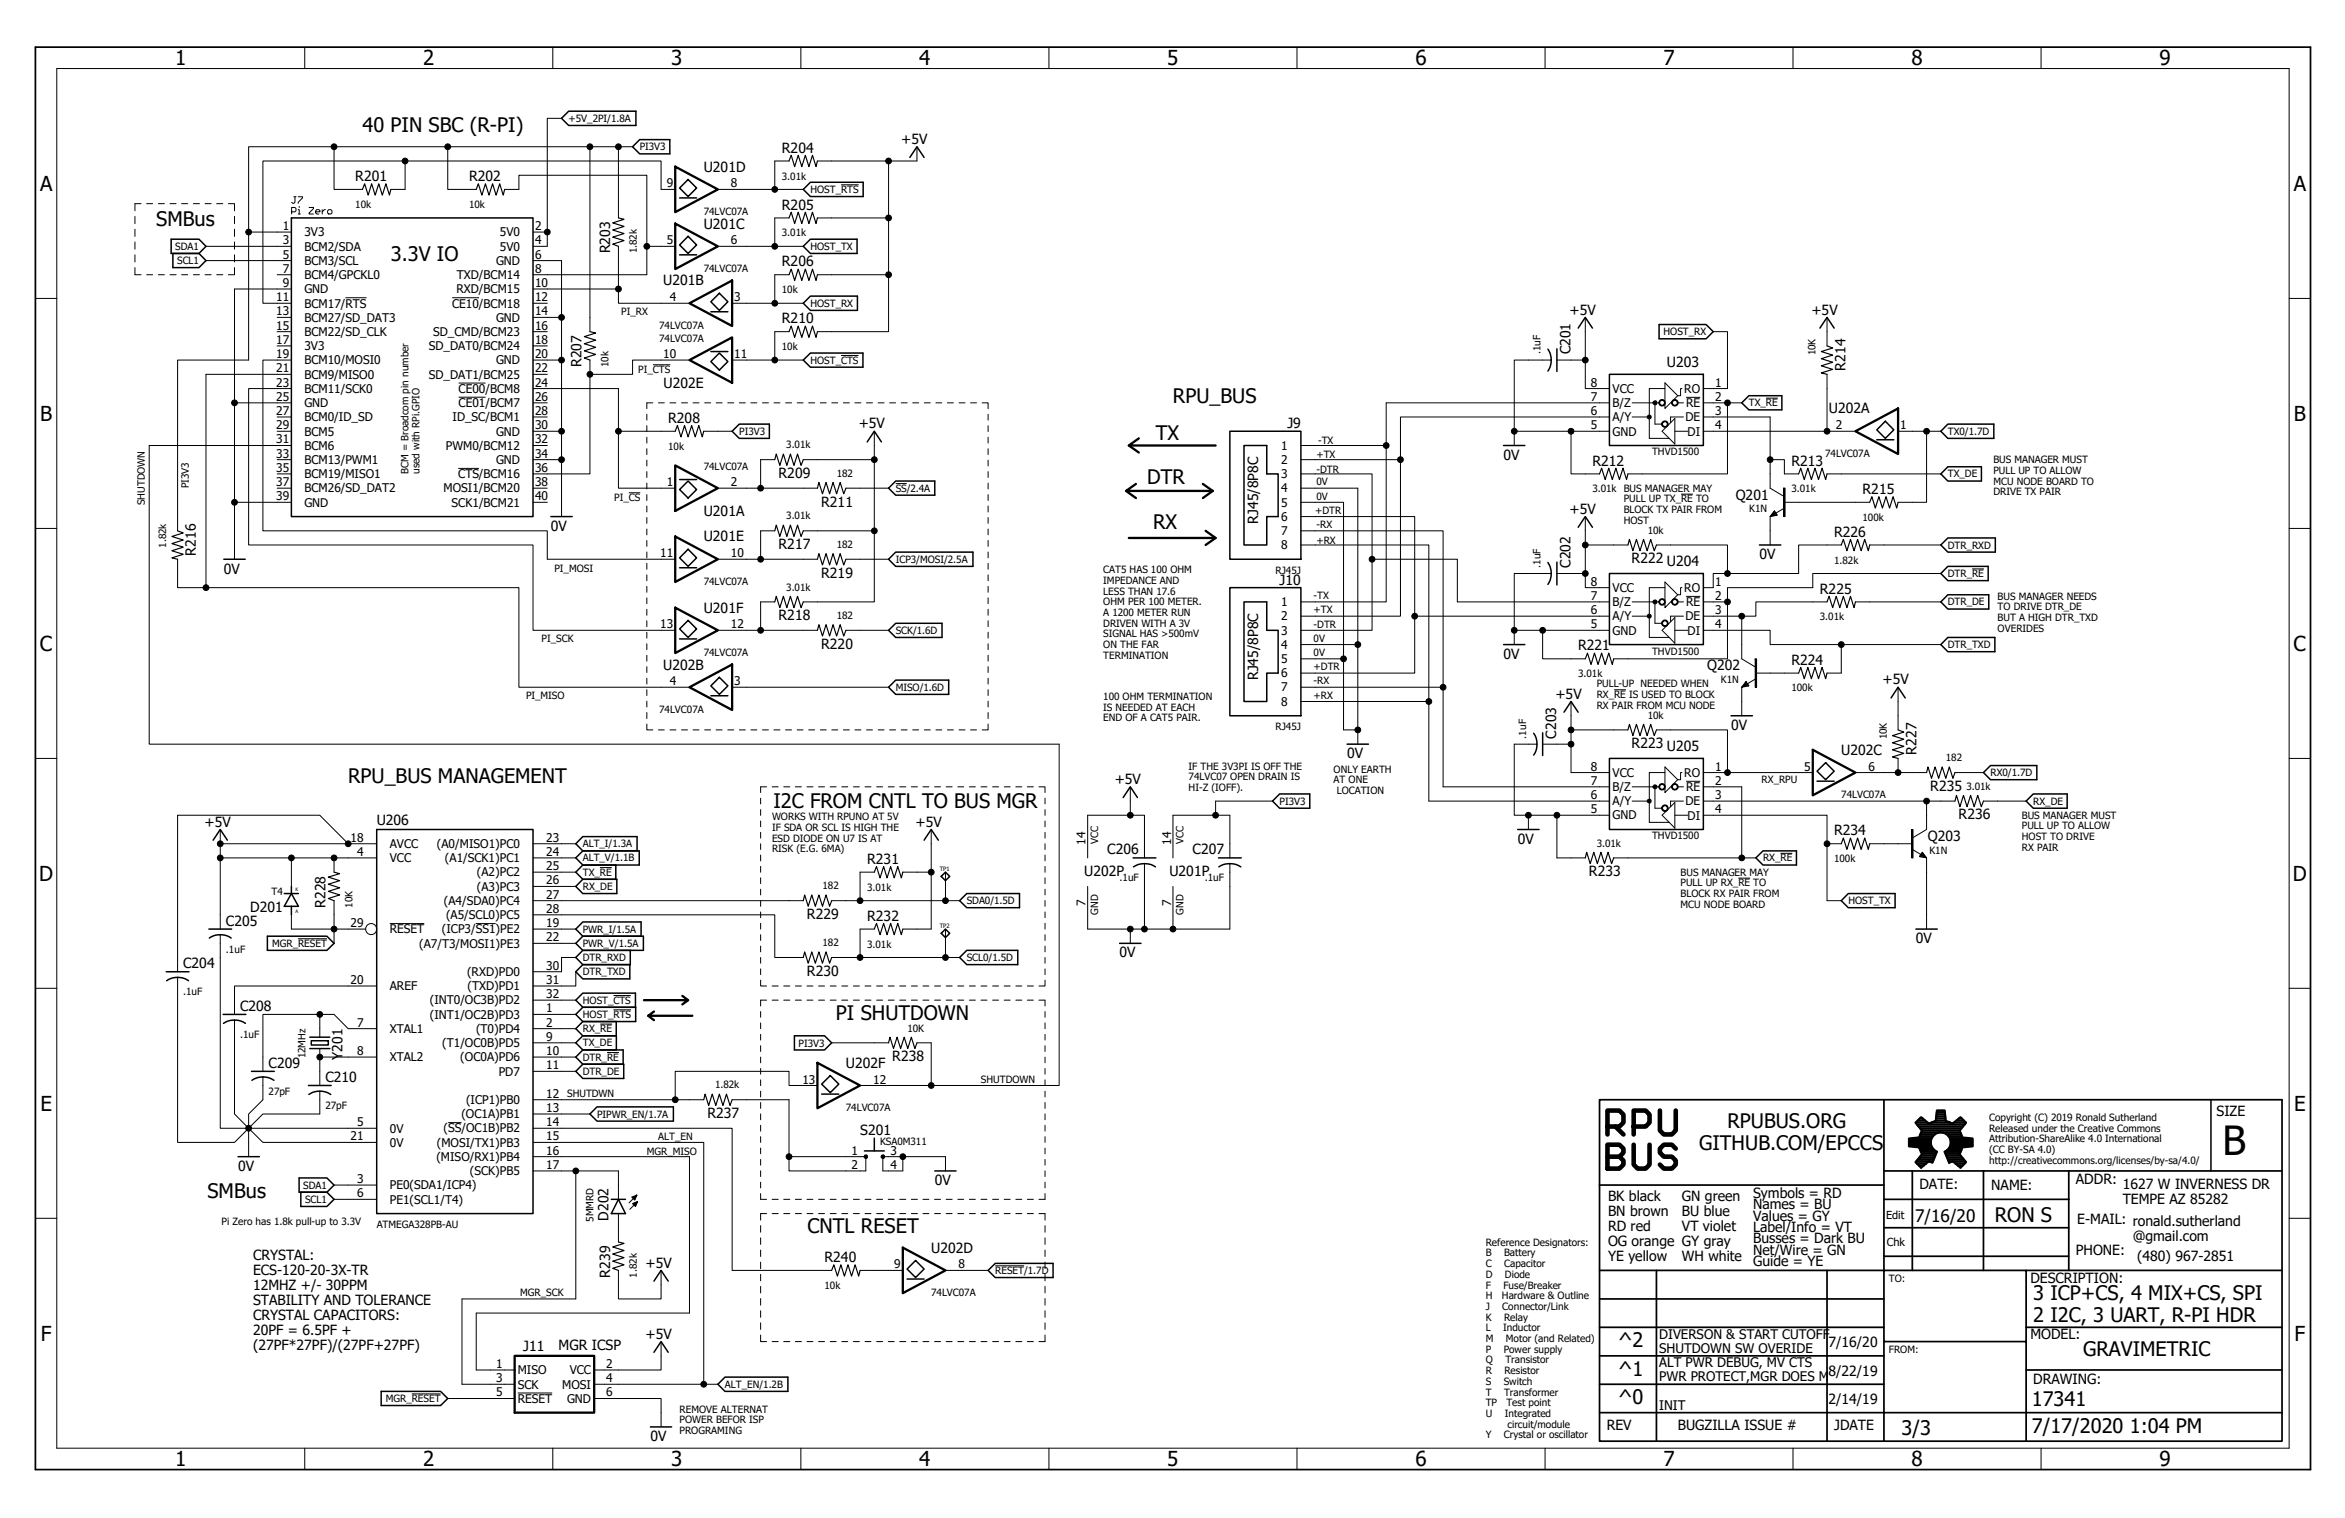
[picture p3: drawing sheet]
<svg xmlns="http://www.w3.org/2000/svg" width="432mm" height="279mm" viewBox="0 0 432 279" stroke-linecap="round" stroke-linejoin="round" font-family="sans-serif">
<defs><g id="words">
<text font-size="7.4" x="409.2" y="212.6">B</text>
<g font-size="3.8">
<text x="32.2" y="12">1</text>
<text x="77.9" y="12">2</text>
<text x="123.6" y="12">3</text>
<text x="169.3" y="12">4</text>
<text x="214.9" y="12">5</text>
<text x="260.6" y="12">6</text>
<text x="306.3" y="12">7</text>
<text x="352" y="12">8</text>
<text x="397.6" y="12">9</text>
<text x="7.4" y="35.1">A</text>
<text x="422.4" y="35.1">A</text>
<text x="7.4" y="77.4">B</text>
<text x="422.4" y="77.4">B</text>
<text x="7.3" y="119.8">C</text>
<text x="422.3" y="119.8">C</text>
<text x="7.2" y="162.1">D</text>
<text x="422.2" y="162.1">D</text>
<text x="7.4" y="204.4">E</text>
<text x="422.4" y="204.4">E</text>
<text x="7.5" y="246.7">F</text>
<text x="422.5" y="246.7">F</text>
<text x="32.2" y="269.9">1</text>
<text x="77.9" y="269.9">2</text>
<text x="123.6" y="269.9">3</text>
<text x="169.3" y="269.9">4</text>
<text x="214.9" y="269.9">5</text>
<text x="260.6" y="269.9">6</text>
<text x="306.3" y="269.9">7</text>
<text x="352" y="269.9">8</text>
<text x="397.6" y="269.9">9</text>
</g>
<g font-size="3.7">
<text x="66.7" y="24.4">40 PIN SBC (R-PI)</text>
<text x="28.8" y="41.7">SMBus</text>
<text x="72" y="48">3.3V IO</text>
<text x="216" y="74.1">RPU_BUS</text>
<text x="212.8" y="80.9">TX</text>
<text x="211.3" y="89.1">DTR</text>
<text x="212.3" y="97.4">RX</text>
<text x="64.1" y="144">RPU_BUS MANAGEMENT</text>
<text x="142.4" y="148.8">I2C FROM CNTL TO BUS MGR</text>
<text x="153.9" y="187.8">PI SHUTDOWN</text>
<text x="318.1" y="207.7">RPUBUS.ORG</text>
<text x="312.9" y="211.6">GITHUB.COM/EPCCS</text>
<text x="38.2" y="220.5">SMBus</text>
<text x="148.7" y="227">CNTL RESET</text>
<text x="367.3" y="224.9">RON S</text>
<text x="374.4" y="239.3">3 ICP+CS, 4 MIX+CS, SPI</text>
<text x="374.4" y="243.3">2 I2C, 3 UART, R-PI HDR</text>
<text x="297.9" y="248">^2</text>
<text x="383.6" y="249.6">GRAVIMETRIC</text>
<text x="297.9" y="253.2">^1</text>
<text x="297.9" y="258.4">^0</text>
<text x="374.1" y="258.9">17341</text>
<text x="374.1" y="263.8">7/17/2020 1:04 PM</text>
<text x="350.2" y="264.1">3/3</text>
</g>
<text font-size="3.2" x="352.7" y="224.9">7/16/20</text>
<g font-size="2.6">
<text x="144" y="28.1">R204</text>
<text x="166" y="26.5">+5V</text>
<text x="65.4" y="33.3">R201</text>
<text x="86.4" y="33.3">R202</text>
<text x="129.6" y="31.6">U201D</text>
<text x="144" y="38.6">R205</text>
<text x="112.3" y="46.7" transform="rotate(-90 112.3 46.7)">R203</text>
<text x="129.6" y="42.1">U201C</text>
<text x="122.1" y="52.5">U201B</text>
<text x="144" y="49">R206</text>
<text x="144" y="59.5">R210</text>
<text x="289" y="57.9">+5V</text>
<text x="333.5" y="57.9">+5V</text>
<text x="289.2" y="65.2" transform="rotate(-90 289.2 65.2)">C201</text>
<text x="107.1" y="67.6" transform="rotate(-90 107.1 67.6)">R207</text>
<text x="122.2" y="71.4">U202E</text>
<text x="306.9" y="67.6">U203</text>
<text x="339.8" y="68.2" transform="rotate(-90 339.8 68.2)">R214</text>
<text x="123" y="77.8">R208</text>
<text x="336.8" y="76.1">U202A</text>
<text x="158.1" y="78.8">+5V</text>
<text x="237" y="78.8">J9</text>
<text x="143.4" y="88">R209</text>
<text x="276.9" y="84.6">0V</text>
<text x="293.2" y="85.7">R212</text>
<text x="329.9" y="85.7">R213</text>
<text x="129.6" y="95">U201A</text>
<text x="151.2" y="93.2">R211</text>
<text x="289" y="94.6">+5V</text>
<text x="319.6" y="91.9">Q201</text>
<text x="343" y="90.9">R215</text>
<text x="101.4" y="97.7">0V</text>
<text x="129.6" y="99.7">U201E</text>
<text x="143.4" y="101.1">R217</text>
<text x="231.7" y="96.4" transform="rotate(-90 231.7 96.4)">RJ45/8P8C</text>
<text x="337.7" y="98.8">R226</text>
<text x="36.1" y="102.3" transform="rotate(-90 36.1 102.3)">R216</text>
<text x="41.2" y="105.6">0V</text>
<text x="151.2" y="106.3">R219</text>
<text x="235.6" y="107.7">J10</text>
<text x="289.2" y="104.5" transform="rotate(-90 289.2 104.5)">C202</text>
<text x="300.4" y="103.7">R222 U204</text>
<text x="324" y="102.9">0V</text>
<text x="129.6" y="112.8">U201F</text>
<text x="335.1" y="109.2">R225</text>
<text x="143.4" y="114.2">R218</text>
<text x="151.2" y="119.4">R220</text>
<text x="290.6" y="119.7">R221</text>
<text x="122.1" y="123.2">U202B</text>
<text x="231.7" y="125.2" transform="rotate(-90 231.7 125.2)">RJ45/8P8C</text>
<text x="276.9" y="121.3">0V</text>
<text x="314.4" y="123.4">Q202</text>
<text x="329.9" y="122.3">R224</text>
<text x="346.6" y="126">+5V</text>
<text x="286.4" y="128.6">+5V</text>
<text x="286.6" y="135.9" transform="rotate(-90 286.6 135.9)">C203</text>
<text x="300.4" y="137.7">R223 U205</text>
<text x="318.7" y="134.3">0V</text>
<text x="248.1" y="139.6">0V</text>
<text x="339" y="138.9">U202C</text>
<text x="352.9" y="138.9" transform="rotate(-90 352.9 138.9)">R227</text>
<text x="205.3" y="144.3">+5V</text>
<text x="355.4" y="145.6">R235</text>
<text x="37.7" y="152.1">+5V</text>
<text x="69.4" y="151.9">U206</text>
<text x="168.6" y="152.1">+5V</text>
<text x="279.5" y="155.3">0V</text>
<text x="337.7" y="153.8">R234</text>
<text x="355" y="154.8">Q203</text>
<text x="360.7" y="150.8">R236</text>
<text x="159.7" y="159">R231</text>
<text x="199.6" y="161.2">U202P</text>
<text x="203.9" y="157.3">C206</text>
<text x="215.3" y="161.2">U201P</text>
<text x="219.6" y="157.3">C207</text>
<text x="292.6" y="161.3">R233</text>
<text x="46.1" y="167.9">D201</text>
<text x="60" y="167.1" transform="rotate(-90 60 167.1)">R228</text>
<text x="41.6" y="170.3">C205</text>
<text x="148.6" y="169.2">R229</text>
<text x="159.7" y="169.5">R232</text>
<text x="352.8" y="173.6">0V</text>
<text x="33.7" y="178.2">C204</text>
<text x="148.6" y="179.6">R230</text>
<text x="206.2" y="176.2">0V</text>
<text x="44.2" y="186.1">C208</text>
<text x="49.5" y="196.5">C209</text>
<text x="63.1" y="195.1" transform="rotate(-90 63.1 195.1)">Y201</text>
<text x="155.8" y="196.5">U202F</text>
<text x="164.3" y="195.3">R238</text>
<text x="59.9" y="199.2">C210</text>
<text x="130.3" y="205.8">R237</text>
<text x="158.4" y="209">S201</text>
<text x="408.2" y="205.4">SIZE</text>
<text x="43.8" y="215.5">0V</text>
<text x="172.1" y="218.1">0V</text>
<text x="296.1" y="221">BK black</text>
<text x="309.7" y="221">GN green</text>
<text x="322.8" y="220.5">Symbols = RD</text>
<text x="353.4" y="218.8">DATE:</text>
<text x="366.7" y="219.1">NAME:</text>
<text x="382.2" y="217.9">ADDR:</text>
<text x="390.9" y="218.8">1627 W INVERNESS DR</text>
<text x="390.9" y="221.5">TEMPE AZ 85282</text>
<text x="112" y="224.7" transform="rotate(-90 112 224.7)">D202</text>
<text x="296.1" y="223.8">BN brown</text>
<text x="296.1" y="226.5">RD red</text>
<text x="309.7" y="223.8">BU blue</text>
<text x="309.7" y="226.5">VT violet</text>
<text x="322.8" y="222.6">Names = BU</text>
<text x="322.8" y="226.8">Label/Info = VT</text>
<text x="322.8" y="224.7">Values = GY</text>
<text x="382.5" y="225.3">E-MAIL: ronald.sutherland</text>
<text x="46.6" y="232">CRYSTAL:</text>
<text x="118.9" y="233.3">+5V</text>
<text x="151.8" y="232.3">R240</text>
<text x="171.5" y="230.6">U202D</text>
<text x="296.1" y="229.3">OG orange GY gray</text>
<text x="296.1" y="232">YE yellow</text>
<text x="309.7" y="232">WH white</text>
<text x="322.8" y="233">Guide = YE</text>
<text x="322.8" y="228.9">Busses = Dark BU</text>
<text x="322.8" y="230.9">Net/Wire = GN</text>
<text x="382.2" y="230.9">PHONE:</text>
<text x="392.7" y="228.3">@gmail.com</text>
<text x="393.5" y="232">(480) 967-2851</text>
<text x="46.6" y="234.7">ECS-120-20-3X-TR</text>
<text x="46.6" y="237.5">12MHZ +/- 30PPM</text>
<text x="112.3" y="235.1" transform="rotate(-90 112.3 235.1)">R239</text>
<text x="373.9" y="236.1">DESCRIPTION:</text>
<text x="46.6" y="240.2">STABILITY AND TOLERANCE</text>
<text x="46.6" y="243">CRYSTAL CAPACITORS:</text>
<text x="46.6" y="245.7">20PF = 6.5PF +</text>
<text x="46.6" y="248.5">(27PF*27PF)/(27PF+27PF)</text>
<text x="96.3" y="248.8">J11</text>
<text x="102.9" y="248.5">MGR ICSP</text>
<text x="118.9" y="246.4">+5V</text>
<text x="336.7" y="248">7/16/20</text>
<text x="373.9" y="246.5">MODEL:</text>
<text x="336.7" y="253.2">8/22/19</text>
<text x="374.4" y="254.7">DRAWING:</text>
<text x="295.8" y="263.3">REV</text>
<text x="308.9" y="263.3">BUGZILLA ISSUE #</text>
<text x="336.7" y="258.4">2/14/19</text>
<text x="337.7" y="263.3">JDATE</text>
<text x="119.8" y="265.3">0V</text>
</g>
<g font-size="2.4">
<text x="305.5" y="251.7">ALT PWR DEBUG, MV CTS</text>
<text x="305.5" y="246.4">DIVERSON &amp; START CUTOFF</text>
<text x="305.5" y="249">SHUTDOWN SW OVERIDE</text>
<text x="305.5" y="254.3">PWR PROTECT,MGR DOES M</text>
<text x="305.5" y="259.5">INIT</text>
</g>
<g font-size="2.2">
<text x="122.8" y="34.5">9</text>
<text x="134.6" y="34.5">8</text>
<text x="52.1" y="47.6">5</text>
<text x="52.1" y="42.4">1</text>
<text x="52.1" y="45">3</text>
<text x="56" y="43.5">3V3</text>
<text x="56" y="46.1">BCM2/SDA</text>
<text x="92" y="46.1">5V0</text>
<text x="92" y="43.5">5V0</text>
<text x="98.5" y="47.6">6</text>
<text x="98.5" y="45">4</text>
<text x="98.5" y="42.4">2</text>
<text x="122.8" y="45">5</text>
<text x="134.6" y="45">6</text>
<text x="52.1" y="50.2">7</text>
<text x="52.1" y="52.8">9</text>
<text x="56" y="51.4">BCM4/GPCKL0</text>
<text x="56" y="54">GND</text>
<text x="56" y="48.7">BCM3/SCL</text>
<text x="84.1" y="54">RXD/BCM15</text>
<text x="84.1" y="51.4">TXD/BCM14</text>
<text x="91.3" y="48.7">GND</text>
<text x="98.5" y="52.8">10</text>
<text x="98.5" y="50.2">8</text>
<text x="50.9" y="58.1">13</text>
<text x="50.9" y="55.4">11</text>
<text x="56" y="56.6">BCM17/RTS</text>
<text x="56" y="59.2">BCM27/SD_DAT3</text>
<text x="83.2" y="56.6">CE10/BCM18</text>
<text x="91.3" y="59.2">GND</text>
<text x="98.5" y="58.1">14</text>
<text x="98.5" y="55.4">12</text>
<text x="123.3" y="55.4">4</text>
<text x="135.2" y="55.4">3</text>
<text x="50.9" y="65.9">19</text>
<text x="50.9" y="63.3">17</text>
<text x="50.9" y="60.7">15</text>
<text x="56" y="64.5">3V3</text>
<text x="56" y="61.8">BCM22/SD_CLK</text>
<text x="79" y="64.5">SD_DAT0/BCM24</text>
<text x="79.8" y="61.8">SD_CMD/BCM23</text>
<text x="98.5" y="65.9">20</text>
<text x="98.5" y="63.3">18</text>
<text x="98.5" y="60.7">16</text>
<text x="122.1" y="65.9">10</text>
<text x="135.2" y="65.9">11</text>
<text x="50.9" y="71.2">23</text>
<text x="50.9" y="68.5">21</text>
<text x="56" y="69.7">BCM9/MISO0</text>
<text x="56" y="67.1">BCM10/MOSI0</text>
<text x="79" y="69.7">SD_DAT1/BCM25</text>
<text x="91.3" y="67.1">GND</text>
<text x="98.5" y="68.5">22</text>
<text x="98.5" y="71.2">24</text>
<text x="292.9" y="71.2">8</text>
<text x="315.8" y="71.2">1</text>
<text x="50.9" y="73.8">25</text>
<text x="50.9" y="76.4">27</text>
<text x="56" y="72.3">BCM11/SCK0</text>
<text x="56" y="74.9">GND</text>
<text x="56" y="77.5">BCM0/ID_SD</text>
<text x="83.3" y="77.5">ID_SC/BCM1</text>
<text x="84.5" y="72.3">CE00/BCM8</text>
<text x="84.5" y="74.9">CE01/BCM7</text>
<text x="98.5" y="76.4">28</text>
<text x="98.5" y="73.8">26</text>
<text x="292.9" y="73.8">7</text>
<text x="292.9" y="76.4">6</text>
<text x="296.9" y="72.3">VCC</text>
<text x="296.9" y="74.9">B/Z</text>
<text x="296.9" y="77.5">A/Y</text>
<text x="310.1" y="72.3">RO</text>
<text x="310.3" y="77.5">DE</text>
<text x="310.5" y="74.9">RE</text>
<text x="315.8" y="73.8">2</text>
<text x="315.8" y="76.4">3</text>
<text x="50.9" y="81.6">31</text>
<text x="50.9" y="79">29</text>
<text x="56" y="82.8">BCM6</text>
<text x="56" y="80.2">BCM5</text>
<text x="82.1" y="82.8">PWM0/BCM12</text>
<text x="91.3" y="80.2">GND</text>
<text x="98.5" y="81.6">32</text>
<text x="98.5" y="79">30</text>
<text x="235.9" y="82.8">1</text>
<text x="292.9" y="79">5</text>
<text x="296.9" y="80.2">GND</text>
<text x="310.7" y="80.2">DI</text>
<text x="315.8" y="79">4</text>
<text x="338.1" y="79">2</text>
<text x="349.9" y="79">1</text>
<text x="50.9" y="86.9">35</text>
<text x="50.9" y="84.2">33</text>
<text x="50.9" y="89.5">37</text>
<text x="56" y="88">BCM19/MISO1</text>
<text x="56" y="85.4">BCM13/PWM1</text>
<text x="84.4" y="88">CTS/BCM16</text>
<text x="91.3" y="85.4">GND</text>
<text x="98.5" y="84.2">34</text>
<text x="98.5" y="89.5">38</text>
<text x="98.5" y="86.9">36</text>
<text x="122.8" y="89.5">1</text>
<text x="134.6" y="89.5">2</text>
<text x="235.9" y="85.4">2</text>
<text x="235.9" y="88">3</text>
<text x="50.9" y="92.1">39</text>
<text x="56" y="93.2">GND</text>
<text x="56" y="90.6">BCM26/SD_DAT2</text>
<text x="81.7" y="90.6">MOSI1/BCM20</text>
<text x="83.2" y="93.2">SCK1/BCM21</text>
<text x="98.5" y="92.1">40</text>
<text x="235.9" y="90.6">4</text>
<text x="235.9" y="95.9">6</text>
<text x="235.9" y="93.2">5</text>
<text x="235.9" y="101.1">8</text>
<text x="235.9" y="98.5">7</text>
<text x="121.6" y="102.6">11</text>
<text x="134.6" y="102.6">10</text>
<text x="292.9" y="107.8">8</text>
<text x="315.8" y="107.8">1</text>
<text x="235.9" y="111.6">1</text>
<text x="292.9" y="110.4">7</text>
<text x="292.9" y="113.1">6</text>
<text x="296.9" y="108.9">VCC</text>
<text x="296.9" y="111.6">B/Z</text>
<text x="310.1" y="109">RO</text>
<text x="310.5" y="111.6">RE</text>
<text x="315.8" y="110.4">2</text>
<text x="315.8" y="113.1">3</text>
<text x="121.6" y="115.7">13</text>
<text x="134.6" y="115.7">12</text>
<text x="235.9" y="114.2">2</text>
<text x="235.9" y="116.8">3</text>
<text x="235.9" y="119.4">4</text>
<text x="292.9" y="115.7">5</text>
<text x="296.9" y="116.8">GND</text>
<text x="296.9" y="114.2">A/Y</text>
<text x="310.3" y="114.2">DE</text>
<text x="310.7" y="116.8">DI</text>
<text x="315.8" y="115.7">4</text>
<text x="235.9" y="124.7">6</text>
<text x="235.9" y="122">5</text>
<text x="123.3" y="126.1">4</text>
<text x="135.2" y="126.1">3</text>
<text x="235.9" y="129.9">8</text>
<text x="235.9" y="127.3">7</text>
<text x="292.9" y="141.8">8</text>
<text x="296.9" y="143">VCC</text>
<text x="310.1" y="143">RO</text>
<text x="315.8" y="141.8">1</text>
<text x="332.2" y="141.8">5</text>
<text x="344.1" y="141.8">6</text>
<text x="292.9" y="149.7">5</text>
<text x="292.9" y="144.5">7</text>
<text x="292.9" y="147.1">6</text>
<text x="296.9" y="145.6">B/Z</text>
<text x="296.9" y="148.2">A/Y</text>
<text x="310.3" y="148.2">DE</text>
<text x="310.5" y="145.6">RE</text>
<text x="315.8" y="144.5">2</text>
<text x="315.8" y="147.1">3</text>
<text x="315.8" y="149.7">4</text>
<text x="64.5" y="154.9">18</text>
<text x="100.6" y="154.9">23</text>
<text x="199.9" y="155.5" transform="rotate(-90 199.9 155.5)">14</text>
<text x="215.6" y="155.5" transform="rotate(-90 215.6 155.5)">14</text>
<text x="296.9" y="150.8">GND</text>
<text x="310.7" y="150.9">DI</text>
<text x="65.7" y="157.5">4</text>
<text x="71.8" y="156.1">AVCC</text>
<text x="71.8" y="158.7">VCC</text>
<text x="80.5" y="156.1">(A0/MISO1)PC0</text>
<text x="81.9" y="158.7">(A1/SCK1)PC1</text>
<text x="87.8" y="161.3">(A2)PC2</text>
<text x="100.6" y="157.5">24</text>
<text x="100.6" y="160.2">25</text>
<text x="81.7" y="166.5">(A4/SDA0)PC4</text>
<text x="87.8" y="163.9">(A3)PC3</text>
<text x="100.6" y="162.8">26</text>
<text x="100.6" y="165.4">27</text>
<text x="199.9" y="166.8" transform="rotate(-90 199.9 166.8)">7</text>
<text x="215.6" y="166.8" transform="rotate(-90 215.6 166.8)">7</text>
<text x="64.5" y="170.6">29</text>
<text x="71.8" y="171.8">RESET</text>
<text x="81.4" y="171.8">(ICP3/SS1)PE2</text>
<text x="82.1" y="169.2">(A5/SCL0)PC5</text>
<text x="100.6" y="168">28</text>
<text x="100.6" y="170.6">19</text>
<text x="100.6" y="173.2">22</text>
<text x="77.2" y="174.4">(A7/T3/MOSI1)PE3</text>
<text x="86" y="179.6">(RXD)PD0</text>
<text x="100.6" y="178.5">30</text>
<text x="64.5" y="181.1">20</text>
<text x="71.8" y="182.3">AREF</text>
<text x="79.1" y="184.9">(INT0/OC3B)PD2</text>
<text x="86.1" y="182.3">(TXD)PD1</text>
<text x="100.6" y="183.7">32</text>
<text x="100.6" y="181.1">31</text>
<text x="65.7" y="189">7</text>
<text x="71.8" y="190.1">XTAL1</text>
<text x="79.1" y="187.5">(INT1/OC2B)PD3</text>
<text x="87.7" y="190.1">(T0)PD4</text>
<text x="100.6" y="186.4">1</text>
<text x="100.6" y="189">2</text>
<text x="100.6" y="191.6">9</text>
<text x="65.7" y="194.2">8</text>
<text x="71.8" y="195.3">XTAL2</text>
<text x="81.4" y="192.7">(T1/OC0B)PD5</text>
<text x="84.8" y="195.3">(OC0A)PD6</text>
<text x="91.8" y="198">PD7</text>
<text x="100.6" y="194.2">10</text>
<text x="100.6" y="196.8">11</text>
<text x="85.8" y="203.2">(ICP1)PB0</text>
<text x="100.6" y="202.1">12</text>
<text x="147.7" y="199.4">13</text>
<text x="160.8" y="199.4">12</text>
<text x="64.5" y="209.9">21</text>
<text x="65.7" y="207.3">5</text>
<text x="71.8" y="208.4">0V</text>
<text x="81.7" y="208.4">(SS/OC1B)PB2</text>
<text x="85" y="205.8">(OC1A)PB1</text>
<text x="100.6" y="209.9">15</text>
<text x="100.6" y="204.7">13</text>
<text x="100.6" y="207.3">14</text>
<text x="71.8" y="211.1">0V</text>
<text x="80.3" y="213.7">(MISO/RX1)PB4</text>
<text x="80.4" y="211.1">(MOSI/TX1)PB3</text>
<text x="100.6" y="212.5">16</text>
<text x="100.6" y="215.1">17</text>
<text x="156.8" y="212.5">1</text>
<text x="156.8" y="215.1">2</text>
<text x="164" y="215.1">4</text>
<text x="164" y="212.5">3</text>
<text x="65.7" y="220.4">6</text>
<text x="65.7" y="217.8">3</text>
<text x="71.8" y="221.5">PE1(SCL1/T4)</text>
<text x="71.8" y="218.9">PE0(SDA1/ICP4)</text>
<text x="86.5" y="216.3">(SCK)PB5</text>
<text x="164.7" y="233.5">9</text>
<text x="176.5" y="233.5">8</text>
<text x="91.4" y="251.8">1</text>
<text x="111.6" y="251.8">2</text>
<text x="91.4" y="254.4">3</text>
<text x="91.4" y="257">5</text>
<text x="95.3" y="252.9">MISO</text>
<text x="95.3" y="255.6">SCK</text>
<text x="103.5" y="255.6">MOSI</text>
<text x="104.9" y="252.9">VCC</text>
<text x="111.6" y="254.4">4</text>
<text x="111.6" y="257">6</text>
<text x="95.3" y="258.2">RESET</text>
<text x="104.4" y="258.2">GND</text>
</g>
<g font-size="2">
<text x="347.3" y="224.3">Edit</text>
<text x="347.4" y="229.3">Chk</text>
</g>
<g font-size="1.8">
<text x="104.7" y="22.4">+5V_2PI/1.8A</text>
<text x="117.8" y="27.7">PI3V3</text>
<text x="144" y="33">3.01k</text>
<text x="149.2" y="35.5">HOST_RTS</text>
<text x="65.4" y="38.3">10k</text>
<text x="86.4" y="38.3">10k</text>
<text x="129.6" y="39.6">74LVC07A</text>
<text x="32.3" y="46">SDA1</text>
<text x="117.3" y="46.7" transform="rotate(-90 117.3 46.7)">1.82k</text>
<text x="144" y="43.5">3.01k</text>
<text x="149.2" y="46">HOST_TX</text>
<text x="32.6" y="48.6">SCL1</text>
<text x="129.6" y="50.1">74LVC07A</text>
<text x="144" y="54">10k</text>
<text x="114.4" y="57.9">PI_RX</text>
<text x="149.2" y="56.5">HOST_RX</text>
<text x="121.4" y="62.9">74LVC07A</text>
<text x="121.4" y="60.5">74LVC07A</text>
<text x="144" y="64.5">10k</text>
<text x="283.7" y="65.2" transform="rotate(-90 283.7 65.2)">.1uF</text>
<text x="306.3" y="61.7">HOST_RX</text>
<text x="334.3" y="65.4" transform="rotate(-90 334.3 65.4)">10K</text>
<text x="112" y="67.6" transform="rotate(-90 112 67.6)">10k</text>
<text x="117.5" y="68.6">PI_CTS</text>
<text x="149.2" y="66.9">HOST_CTS</text>
<text x="322" y="74.8">TX_RE</text>
<text x="123" y="82.8">10k</text>
<text x="136.1" y="80">PI3V3</text>
<text x="144.8" y="82.5">3.01k</text>
<text x="242.7" y="81.7">-TX</text>
<text x="304.2" y="83.8">THVD1500</text>
<text x="358.7" y="80">TX0/1.7D</text>
<text x="34.8" y="89.9" transform="rotate(-90 34.8 89.9)">PI3V3</text>
<text x="75.2" y="87.2" transform="rotate(-90 75.2 87.2)">BCM = Broadcom pin number</text>
<text x="77.2" y="87.2" transform="rotate(-90 77.2 87.2)">used with RPi.GPIO</text>
<text x="129.6" y="86.4">74LVC07A</text>
<text x="154.1" y="87.8">182</text>
<text x="242.4" y="89.3">0V</text>
<text x="242.4" y="84.3">+TX</text>
<text x="242.4" y="87">-DTR</text>
<text x="336.1" y="84.1">74LVC07A</text>
<text x="358.7" y="87.9">TX_DE</text>
<text x="367.1" y="85.3">BUS MANAGER MUST</text>
<text x="367.1" y="87.2">PULL UP TO ALLOW</text>
<text x="367.1" y="89.2">MCU NODE BOARD TO</text>
<text x="26.7" y="93" transform="rotate(-90 26.7 93)">SHUTDOWN</text>
<text x="113.1" y="92.2">PI_CS</text>
<text x="144.8" y="95.6">3.01k</text>
<text x="164.9" y="90.5">SS/2.4A</text>
<text x="242.2" y="94.6">+DTR</text>
<text x="242.4" y="91.9">0V</text>
<text x="293.2" y="90.6">3.01k BUS MANAGER MAY</text>
<text x="299" y="92.5">PULL UP TX_RE TO</text>
<text x="299" y="94.4">BLOCK TX PAIR FROM</text>
<text x="322.1" y="94.3">K1N</text>
<text x="329.9" y="90.6">3.01k</text>
<text x="343" y="95.9">100k</text>
<text x="367.1" y="91.2">DRIVE TX PAIR</text>
<text x="30.6" y="100.8" transform="rotate(-90 30.6 100.8)">1.82k</text>
<text x="154.1" y="100.8">182</text>
<text x="242.4" y="100.1">+RX</text>
<text x="242.4" y="97.2">-RX</text>
<text x="299" y="96.4">HOST</text>
<text x="303.4" y="98.2">10k</text>
<text x="358.7" y="101">DTR_RXD</text>
<text x="102.1" y="105.3">PI_MOSI</text>
<text x="129.6" y="107.7">74LVC07A</text>
<text x="164.9" y="103.6">ICP3/MOSI/2.5A</text>
<text x="203.2" y="105.5">CAT5 HAS 100 OHM</text>
<text x="203.2" y="107.5">IMPEDANCE AND</text>
<text x="234.9" y="105.6">RJ45J</text>
<text x="283.7" y="104.5" transform="rotate(-90 283.7 104.5)">.1uF</text>
<text x="337.7" y="103.7">1.82k</text>
<text x="358.7" y="106.2">DTR_RE</text>
<text x="144.8" y="108.7">3.01k</text>
<text x="154.1" y="113.9">182</text>
<text x="203.2" y="109.5">LESS THAN 17.6</text>
<text x="203.2" y="111.4">OHM PER 100 METER.</text>
<text x="203.2" y="113.4">A 1200 METER RUN</text>
<text x="241.9" y="110.3">-TX</text>
<text x="241.9" y="112.9">+TX</text>
<text x="358.7" y="111.4">DTR_DE</text>
<text x="367.8" y="110.4">BUS MANAGER NEEDS</text>
<text x="367.8" y="112.4">TO DRIVE DTR_DE</text>
<text x="99.7" y="118.1">PI_SCK</text>
<text x="164.9" y="116.7">SCK/1.6D</text>
<text x="203.2" y="115.4">DRIVEN WITH A 3V</text>
<text x="203.2" y="117.3">SIGNAL HAS &gt;500mV</text>
<text x="203.2" y="119.3">ON THE FAR</text>
<text x="241.9" y="118.1">0V</text>
<text x="241.9" y="115.5">-DTR</text>
<text x="335.1" y="114.2">3.01k</text>
<text x="358.7" y="119.3">DTR_TXD</text>
<text x="367.8" y="114.3">BUT A HIGH DTR_TXD</text>
<text x="367.8" y="116.3">OVERIDES</text>
<text x="129.6" y="120.7">74LVC07A</text>
<text x="203.2" y="121.3">TERMINATION</text>
<text x="241.9" y="120.7">0V</text>
<text x="241.9" y="126">-RX</text>
<text x="241.9" y="123.4">+DTR</text>
<text x="290.6" y="124.7">3.01k</text>
<text x="304.2" y="120.5">THVD1500</text>
<text x="316.9" y="125.7">K1N</text>
<text x="96.9" y="128.6">PI_MISO</text>
<text x="121.4" y="131.2">74LVC07A</text>
<text x="164.9" y="127.1">MISO/1.6D</text>
<text x="203.2" y="128.8">100 OHM TERMINATION</text>
<text x="203.2" y="130.8">IS NEEDED AT EACH</text>
<text x="241.9" y="128.6">+RX</text>
<text x="294" y="126.5">PULL-UP NEEDED WHEN</text>
<text x="294" y="128.5">RX_RE IS USED TO BLOCK</text>
<text x="294" y="130.4">RX PAIR FROM MCU NODE</text>
<text x="329.9" y="127.3">100k</text>
<text x="203.2" y="132.8">END OF A CAT5 PAIR.</text>
<text x="234.9" y="134.3">RJ45J</text>
<text x="281.1" y="135.9" transform="rotate(-90 281.1 135.9)">.1uF</text>
<text x="303.4" y="132.3">10k</text>
<text x="347.4" y="136.1" transform="rotate(-90 347.4 136.1)">10K</text>
<text x="218.9" y="141.7">IF THE 3V3PI IS OFF THE</text>
<text x="218.9" y="143.6">74LVC07 OPEN DRAIN IS</text>
<text x="245.6" y="142.2">ONLY EARTH</text>
<text x="358.3" y="140.1">182</text>
<text x="366.5" y="142.9">RX0/1.7D</text>
<text x="218.9" y="145.6">HI-Z (IOFF).</text>
<text x="235.6" y="148.1">PI3V3</text>
<text x="245.6" y="144.2">AT ONE</text>
<text x="246.1" y="146.1">LOCATION</text>
<text x="324.4" y="144">RX_RPU</text>
<text x="339" y="146.9">74LVC07A</text>
<text x="362.1" y="145.4">3.01k</text>
<text x="374.4" y="148.1">RX_DE</text>
<text x="107.3" y="156">ALT_I/1.3A</text>
<text x="142.2" y="151">WORKS WITH RPUNO AT 5V</text>
<text x="142.2" y="152.9">IF SDA OR SCL IS HIGH THE</text>
<text x="142.2" y="154.9">ESD DIODE ON U7 IS AT</text>
<text x="202.2" y="155.3" transform="rotate(-90 202.2 155.3)">VCC</text>
<text x="218" y="155.3" transform="rotate(-90 218 155.3)">VCC</text>
<text x="294" y="155.8">3.01k</text>
<text x="304.2" y="154.5">THVD1500</text>
<text x="372.3" y="150.7">BUS MANAGER MUST</text>
<text x="372.3" y="152.7">PULL UP TO ALLOW</text>
<text x="372.3" y="154.6">HOST TO DRIVE</text>
<text x="107.3" y="161.2">TX_RE</text>
<text x="107.3" y="158.6">ALT_V/1.1B</text>
<text x="142.2" y="156.9">RISK (E.G. 6MA)</text>
<text x="309.5" y="161.2">BUS MANAGER MAY</text>
<text x="324.6" y="158.6">RX_RE</text>
<text x="337.7" y="158.7">100k</text>
<text x="355.3" y="157.1">K1N</text>
<text x="372.3" y="156.6">RX PAIR</text>
<text x="50" y="164.7">T4</text>
<text x="64.9" y="167.1" transform="rotate(-90 64.9 167.1)">10K</text>
<text x="107.3" y="163.8">RX_DE</text>
<text x="151.5" y="163.7">182</text>
<text x="159.7" y="163.9">3.01k</text>
<text x="178" y="166.4">SDA0/1.5D</text>
<text x="206.2" y="162.2">.1uF</text>
<text x="221.9" y="162.2">.1uF</text>
<text x="309.5" y="163.1">PULL UP RX_RE TO</text>
<text x="309.5" y="165.1">BLOCK RX PAIR FROM</text>
<text x="309.5" y="167.1">MCU NODE BOARD</text>
<text x="340.4" y="166.4">HOST_TX</text>
<text x="107.3" y="171.7">PWR_I/1.5A</text>
<text x="202.2" y="168.4" transform="rotate(-90 202.2 168.4)">GND</text>
<text x="218" y="168.4" transform="rotate(-90 218 168.4)">GND</text>
<text x="41.6" y="175.3">.1uF</text>
<text x="50.1" y="174.3">MGR_RESET</text>
<text x="107.3" y="176.9">DTR_RXD</text>
<text x="107.3" y="179.5">DTR_TXD</text>
<text x="107.3" y="174.3">PWR_V/1.5A</text>
<text x="151.5" y="174.2">182</text>
<text x="159.7" y="174.4">3.01k</text>
<text x="178" y="176.9">SCL0/1.5D</text>
<text x="33.7" y="183.2">.1uF</text>
<text x="107.3" y="184.7">HOST_CTS</text>
<text x="44.2" y="191">.1uF</text>
<text x="107.3" y="187.4">HOST_RTS</text>
<text x="107.3" y="190">RX_RE</text>
<text x="167.1" y="189.9">10K</text>
<text x="56.3" y="194.8" transform="rotate(-90 56.3 194.8)">12MHz</text>
<text x="107.3" y="195.2">DTR_RE</text>
<text x="107.3" y="192.6">TX_DE</text>
<text x="107.3" y="197.8">DTR_DE</text>
<text x="147" y="192.6">PI3V3</text>
<text x="49.5" y="201.5">27pF</text>
<text x="104.4" y="201.9">SHUTDWN</text>
<text x="131.7" y="200.3">1.82k</text>
<text x="180.6" y="199.3">SHUTDOWN</text>
<text x="59.9" y="204.1">27pF</text>
<text x="109.9" y="205.7">PIPWR_EN/1.7A</text>
<text x="121.2" y="209.8">ALT_EN</text>
<text x="155.8" y="204.5">74LVC07A</text>
<text x="366.3" y="206.3">Copyright (C) 2019 Ronald Sutherland</text>
<text x="366.3" y="208.3">Released under the Creative Commons</text>
<text x="119.1" y="212.6">MGR_MISO</text>
<text x="162.1" y="210.8">KSA0M311</text>
<text x="366.3" y="210.3">Attribution-ShareAlike 4.0 International</text>
<text x="366.3" y="212.2">(CC BY-SA 4.0)</text>
<text x="366.3" y="214.2">http://creativecommons.org/licenses/by-sa/4.0/</text>
<text x="55.8" y="218.8">SDA1</text>
<text x="56.2" y="221.4">SCL1</text>
<text x="40.8" y="225.5">Pi Zero has 1.8k pull-up to 3.3V</text>
<text x="69.4" y="226">ATMEGA328PB-AU</text>
<text x="109.3" y="224.9" transform="rotate(-90 109.3 224.9)">5MMRD</text>
<text x="273.6" y="229.3">Reference Designators:</text>
<text x="273.6" y="231.3">B</text>
<text x="273.6" y="233.2">C</text>
<text x="277" y="231.3">Battery</text>
<text x="277" y="233.2">Capacitor</text>
<text x="95.8" y="238.5">MGR_SCK</text>
<text x="117.3" y="235.1" transform="rotate(-90 117.3 235.1)">1.82k</text>
<text x="151.8" y="237.2">10k</text>
<text x="171.5" y="238.5">74LVC07A</text>
<text x="183.3" y="234.5">RESET/1.7D</text>
<text x="273.6" y="235.2">D</text>
<text x="273.6" y="237.2">F</text>
<text x="273.6" y="239.1">H</text>
<text x="276.6" y="239.1">Hardware &amp; Outline</text>
<text x="276.8" y="237.2">Fuse/Breaker</text>
<text x="277.1" y="235.2">Diode</text>
<text x="347.8" y="235.9">TO:</text>
<text x="273.6" y="241.1">J</text>
<text x="273.6" y="243.1">K</text>
<text x="273.6" y="245">L</text>
<text x="276.6" y="241.1">Connector/Link</text>
<text x="276.8" y="245">Inductor</text>
<text x="277" y="243.1">Relay</text>
<text x="273.6" y="247">M</text>
<text x="273.6" y="249">P</text>
<text x="273.6" y="251">Q</text>
<text x="276.9" y="249">Power supply</text>
<text x="277.2" y="251">Transistor</text>
<text x="277.3" y="247">Motor (and Related)</text>
<text x="347.8" y="249">FROM:</text>
<text x="133.5" y="255.4">ALT_EN/1.2B</text>
<text x="273.6" y="252.9">R</text>
<text x="273.6" y="254.9">S</text>
<text x="273.6" y="256.9">T</text>
<text x="276.9" y="254.9">Switch</text>
<text x="277" y="256.9">Transformer</text>
<text x="277" y="252.9">Resistor</text>
<text x="71" y="258.1">MGR_RESET</text>
<text x="125.1" y="260">REMOVE ALTERNAT</text>
<text x="125.1" y="262">POWER BEFOR ISP</text>
<text x="125.1" y="263.9">PROGRAMING</text>
<text x="273.6" y="258.8">TP</text>
<text x="273.6" y="260.8">U</text>
<text x="277.1" y="260.8">Integrated</text>
<text x="277.4" y="258.8">Test point</text>
<text x="277.6" y="262.8">circuit/module</text>
<text x="273.6" y="264.7">Y</text>
<text x="276.9" y="264.7">Crystal or oscillator</text>
</g>
<g font-size="1.1">
<text x="173" y="160.3">TP1</text>
<text x="173" y="170.8">TP2</text>
</g>
<g font-size=".9">
<text x="54.4" y="168">A</text>
<text x="54.4" y="164">K</text>
</g>
</g></defs>
<path d="M6 8.4l419.8 262.6M425.8 8.4l-419.8 262.6" fill="none" stroke="#fff" stroke-width=".18"/>
<g fill="none" stroke="#000" stroke-width=".18">
<path d="M10.5 12.6h411v254h-411zM56.1 8.7v3.9M101.8 8.7v3.9M147.5 8.7v3.9M193.1 8.7v3.9M238.8 8.7v3.9M284.5 8.7v3.9M330.2 8.7v3.9M375.8 8.7v3.9M24.8 39.8v1.4M26 37.5h-1.2v1.3M27 37.5h1.1"/>
<path d="M29.1 37.5h1.2M31.3 37.5h1.1M33.4 37.5h1.2M35.6 37.5h1.1M37.8 37.5h1.1M39.9 37.5h1.1M42.1 37.5h1.1v1.3M43.2 39.8v1.4M53.7 39h.6l.2-.2v-.4l-.2-.2h-.6v1.2M54.1 36.2h.4M54.3 36.2v1l-.2 .2-.4-.2M54.9 38.6h.2v.8"/>
<path d="M54.9 36.2h.8v.2l-.8 .8v.2M54.9 39.4h.4M55.1 38v.2M56.9 38.2h.8v.2l-.8 .8v.2h.8M58.1 39h.8l-.2-.4h-.4l-.2 .2v.4l.2 .2h.4M59.3 38.6v.8M59.9 38.6h-.2l-.4 .4M60.3 38.8l.2-.2h.4l.2 .2v.4l-.2 .2h-.4l-.2-.2zM61.5 27v7.9h5.2M74.6 29.6v5.3h-2.6M82.4 27v7.9h5.3M92.9 34.9h2.6v-2.6h23.6v13"/>
<path d="M103.4 21.8h-2.6v23.5h-2.7M108.6 27v34M113.9 27v13.1M116.5 27h-70.7v15.7h7.9M124.3 34.9h-2.6v-5.3h-73.3v26.2h5.3M145.3 29.6h-2.6v5.3M147.9 34.9h-15.7M154.9 34h3.2M163.6 29.6v10.5h-13.1M168.8 27v2.6h-18.3M6.5 54.9h4M24.8 49.3v1.3h1.2"/>
<path d="M24.8 42.2v1.3M24.8 44.5v1.4M24.8 46.9v1.3M27 50.6h1.1M29.1 50.6h1.2M31.3 50.6h1.1M33.4 50.6h1.2M35.6 50.6h1.1M37.8 50.6h1.1M37.9 45.3h15.8M37.9 48h15.8M39.9 50.6h1.1"/>
<path d="M43.2 49.3v1.3h-1.1M43.2 42.2v1.3M43.2 44.5v1.4M43.2 46.9v1.3M45.8 42.7v23.6h-13.1v31.4M51 50.6h2.7M51 58.4h2.7M53.7 53.2h-10.5v49.7M63.6 54.8h3.9M83.2 54.8h5M98.1 53.2h15.8v2.6h13.1M98.1 42.7h2.7"/>
<path d="M98.1 48h5.3v18.3M98.1 55.8h2.7M103.4 58.4h-5.3M113.9 45.3v7.9M124.3 45.3h-5.2v5.3h-21M132.2 45.3h15.7M134.8 55.8h13.1M145.3 50.6h-2.6v5.2M145.3 40.1h-2.6v5.2M163.6 40.1v10.5h-13.1M163.6 50.6v10.4h-13.1M291.9 58.4v13.1h4.5"/>
<path d="M336.4 58.4v5.3M421.5 54.9h3.9M43.2 74.1h10.5M51 61h2.7M51 63.7h2.7M51 76.8h2.7M51 79.4h2.7M53.7 66.3h-5.3v31.4h52.4v5.2h23.5M53.7 68.9h-15.8v39.3h57.6v18.3h31.5M53.7 71.5h-7.9v28.8h52.3v15.7h26.2M84.5 70.5h4.9M84.5 73.1h4.9"/>
<path d="M98.1 79.4h5.3v5.2M98.1 66.3h5.3v13.1M98.1 71.5h15.8v18.4h10.4M98.1 74.1h2.7M98.1 61h2.7M98.1 63.7h2.7M98.1 68.9h2.7M98.1 76.8h2.7M108.6 68.9v18.3h-10.5M108.6 66.3v2.6M113.9 79.4h10.4M119.1 76.2v1.1"/>
<path d="M119.1 78.4v1M120.2 74.1h-1.1v1.1M120.2 67.1h3.2M121.2 74.1h1.1M123.4 74.1h1.1M125.5 74.1h1.1M127 66.3h-10.5v2.6h-7.9M127.6 74.1h1.1M129.6 79.4h5.2M129.8 74.1h1.1M131.9 74.1h1.1M134 74.1h1.1"/>
<path d="M134.8 66.3h13.1M136.1 74.1h1.1M138.3 74.1h1.1M140.4 74.1h1.1M142.5 74.1h1.1M144.7 74.1h1.1M145.3 61h-2.6v5.3M146.8 74.1h1.1M148.9 74.1h1.1M151 74.1h1.1M153.2 74.1h1.1M154.9 65.4h3.2"/>
<path d="M155.3 74.1h1.1M157.4 74.1h1.1M159.6 74.1h1.1M161 79.4v31.4h-13.1M161.7 74.1h1.1M163.8 74.1h1.1M165.9 74.1h1.1M168.1 74.1h1.1M170.2 74.1h1.1M172.3 74.1h1.1M174.5 74.1h1.1M176.6 74.1h1.1"/>
<path d="M178.7 74.1h1.1M180.8 74.1h1.1v1.1M181.9 76.2v1.1M181.9 78.4v1M278.8 79.4v2.6M285.6 66.3h-6.8v13.1h10.5M286.7 66.3h5.2M289.3 79.4h7.1M289.3 79.4v7.8h5.2M296.4 74.1h-41.2v36.7h-15.7M296.4 76.8h-38.5v7.8M300.5 74.1h5"/>
<path d="M300.5 76.8h3.2M303.4 76.6l.2-.2a.37 .37 0 0 1 .4 .2 .37 .37 0 0 1-.1 .5 .37 .37 0 0 1-.5-.1l-.1-.2 .4-.1-.4 .1zM304.4 73.9l.4-.1h.2l.1 .5-.1 .2h-.2l-.4-.2v-.2h.4h-.4zM304.7 74.1v4h1.3M305.6 73.7a.6 .6 0 0 1 1 .1 .6 .6 0 0 1-.4 .9 .6 .6 0 0 1-.7-.6h.1a.44 .44 0 0 1 .6-.4 .44 .44 0 0 1 .2 .7 .44 .44 0 0 1-.8-.1v-.2h-.1zM306.2 77.6a.6 .6 0 0 1 .9 .2 .6 .6 0 0 1-.4 .9 .6 .6 0 0 1-.7-.6h.1a.45 .45 0 0 1 .7-.4 .45 .45 0 0 1 .1 .7 .45 .45 0 0 1-.7-.2l-.1-.1h-.1zM306.6 71.5h-2.9v9.2h3.7M306.6 70.5l2.3 2.3-2.3 2.4zM308 73.7a.61 .61 0 0 1 .9 .1 .61 .61 0 0 1-.3 .9 .61 .61 0 0 1-.8-.6h.2a.45 .45 0 0 1 .6-.4 .45 .45 0 0 1 .1 .7 .45 .45 0 0 1-.7-.1v-.2h-.2zM308.4 79.4h2.4M308.4 77v4.7l-2.4-2.3zM308.9 74.1h1.1"/>
<path d="M309.7 71.5h-.2v1.3h-.6M310 76.8h-2.4v1M310.5 73.1h2.6M313.6 74.1h4.5v13.1h-18.3M313.6 76.8h12.3v13.1l2.7 1.5M315.5 61h2.6v10.5h-4.5M318.1 74.1h2.6M325.2 73.3h2.2M336.4 79.4h5.3M336.4 68.9v10.5h-22.8M349.5 79.4h7.9M354.8 79.4v13.1h-5.3"/>
<path d="M6.5 97.3h4M43.2 92.5h10.5M51 84.6h2.7M51 87.2h2.7M51 89.9h2.7M53.7 82h-26.2v55h167.5v62.8h-23.5M84.4 86.2h3.8M98.1 82h2.7M98.1 89.9h2.7M98.1 92.5h2.7M103.4 84.6h-5.3M103.4 84.6v10.5"/>
<path d="M115.8 90.7h2.1M119.1 80.5v1.1M119.1 82.6v1.1M119.1 84.7v1.1M119.1 86.8v1.1M119.1 88.9v1.1M119.1 91v1.1M119.1 93.1v1.1M119.1 95.2v1.1M119.1 97.4v1M119.1 99.5v1.1M142.7 84.6h-2.6v5.3"/>
<path d="M142.7 97.7h-2.6v5.2M147.9 84.6h13.1M147.9 97.7h13.1M150.5 89.9h-18.3M155.8 89.9h7.8M164.9 89h2.1M181.9 80.5v1.1M181.9 82.6v1.1M181.9 84.7v1.1M181.9 86.8v1.1M181.9 88.9v1.1M181.9 91v1.1"/>
<path d="M181.9 93.1v1.1M181.9 95.2v1.1M181.9 97.4v1M181.9 99.5v1.1M239.5 92.5h7.9v28.8M239.5 97.7h26.2v28.8M239.5 95.1h21v18.3M239.5 87.2h13.1v15.7M239.5 84.6h18.4M239.5 89.9h10.5v28.7M255.2 82h-15.7M257.9 84.6v28.8h-18.4"/>
<path d="M291.9 95.1v13.1h4.5M309.5 91h2.2M325.9 84.6h2.7v2.6h2.6M326 95h.3M326.1 94.9h.8M326.2 94.8h1M326.3 94.6h.8M326.4 94.5h.6M326.5 94.4h.5M326.6 94.3h.3M326.6 94.1h.2M326.7 94l.6 .8-1.4 .3z"/>
<path d="M328.4 89.8h.3v5.3h-.3zM328.4 89.8h.1M328.6 93.5l-2.7 1.6v5.2M328.6 92.5h15.7M336.4 87.2h21M421.5 97.3h3.9M32.7 102.9v5.3h5.2M119.1 101.6v1.1M119.1 103.7v1.1M119.1 105.8v1.1M119.1 107.9v1.1M119.1 110v1.1"/>
<path d="M119.1 112.1v1.1M119.1 114.3v1M119.1 116.4v1.1M119.1 118.5v1.1M132.2 116h18.3M132.2 102.9h18.3M142.7 110.8h-2.6v5.2M155.8 102.9h7.8M155.8 116h7.8M181.9 101.6v1.1M181.9 103.7v1.1M181.9 105.8v1.1"/>
<path d="M181.9 107.9v1.1M181.9 110v1.1M181.9 112.1v1.1M181.9 114.3v1M181.9 116.4v1.1M181.9 118.5v1.1M239.5 118.6h10.5v15.7M239.5 100.3h23.6v28.8M260.5 113.4v10.5h-21M260.5 113.4h35.9M278.8 116v2.6M284.1 116v5.3h7.8"/>
<path d="M285.6 105.6h-6.8v10.4h17.6M286.7 105.6h5.2M291.9 100.3h7.9M296.4 110.8h-28v-7.9h-15.8v13.1h-13.1M300.5 110.8h5M300.5 113.4h3.2M303.4 113.2a.37 .37 0 0 1 .5-.1 .37 .37 0 0 1 .1 .5 .37 .37 0 0 1-.4 .1l-.3-.3h.4h-.4zM304.4 110.6a.36 .36 0 0 1 .6-.1 .36 .36 0 0 1 0 .6 .36 .36 0 0 1-.6-.1v-.2h.4h-.4zM304.7 110.8v3.9h1.3M305 100.3h13.1v5.3M305.6 110.4a.59 .59 0 0 1 1 .1 .59 .59 0 0 1-.4 .8 .59 .59 0 0 1-.7-.5h.1a.44 .44 0 0 1 .6-.4 .44 .44 0 0 1 .2 .7 .44 .44 0 0 1-.8-.1v-.2h-.1zM306.2 114.3a.6 .6 0 0 1 .9 .2 .6 .6 0 0 1-.4 .8 .6 .6 0 0 1-.7-.6h.1a.45 .45 0 0 1 .7-.3 .45 .45 0 0 1 .1 .7 .45 .45 0 0 1-.7-.2l-.1-.2h-.1z"/>
<path d="M306.6 108.2h-2.9v9.1h3.7M306.6 107.1l2.3 2.4-2.3 2.3zM308 110.4a.61 .61 0 0 1 .9 .1 .61 .61 0 0 1-.3 .9 .61 .61 0 0 1-.8-.6h.2a.45 .45 0 0 1 .5-.5 .45 .45 0 0 1 .2 .8 .45 .45 0 0 1-.7-.1v-.2h-.2zM308.4 116h2.4M308.4 113.7v4.7l-2.4-2.4zM308.9 110.8h1.1M309.7 108.2h-.2v1.3h-.6M310 113.4h-2.4v1M310.5 109.8h2.6M313.6 116h12.3v2.6h31.5M313.6 110.8h4.5M313.6 113.4h7.1"/>
<path d="M318.1 110.8v10.5h-21M320.7 113.4v7.9l2.6 1.5M336.4 110.8h-13.1v2.6h-2.6M339 118.6v5.3h-2.6M339 100.3h-7.8v5.3h-15.7v2.6h-1.9M341.7 110.8h15.7M344.3 100.3h13.1M357.4 105.6h-23.6v2.6h-15.7v2.6M363.1 104.7h2.2M6.5 139.6h4M119.1 133.3v1h1.1M119.1 120.6v1.1"/>
<path d="M119.1 122.7v1.1M119.1 124.8v1.1M119.1 126.9v1.1M119.1 129.1v1M119.1 131.1v1.1M121.2 134.3h1.1M123.4 134.3h1.1M125.5 134.3h1.1M127.6 134.3h1.1M129.8 134.3h1.1M131.9 134.3h1.1M134 134.3h1.1"/>
<path d="M134.8 126.5h28.8M136.1 134.3h1.1M138.3 134.3h1.1M140.4 134.3h1.1M142.5 134.3h1.1M144.7 134.3h1.1M146.8 134.3h1.1M148.9 134.3h1.1M151 134.3h1.1M153.2 134.3h1.1M155.3 134.3h1.1M157.4 134.3h1.1"/>
<path d="M159.6 134.3h1.1M161.7 134.3h1.1M163.8 134.3h1.1M165.9 134.3h1.1M168.1 134.3h1.1M170.2 134.3h1.1M172.3 134.3h1.1M174.5 134.3h1.1M176.6 134.3h1.1M178.7 134.3h1.1M181.9 133.3v1h-1.1M181.9 120.6v1.1"/>
<path d="M181.9 122.7v1.1M181.9 124.8v1.1M181.9 126.9v1.1M181.9 129.1v1M181.9 131.1v1.1M239.5 121.3h7.9v13h2.6M239.5 129.1h23.6v18.3h33.3M239.5 126.5h26.2v18.3h30.7M250 134.3v2.7M283 137h-4.2v13.1h17.6M284.1 137h5.2M289.3 134.3v7.9h7.1"/>
<path d="M289.3 129.1v5.2M289.3 134.3h10.5M297.2 127h2.2M305 134.3h13.1v7.9M320.7 126.5h.1M320.8 126.3h.6M320.9 126.2h1.1M321 126.1h.9M321.1 126h.7M321.2 125.9h.6M321.3 125.7h.4M321.4 125.6h.2"/>
<path d="M321.5 125.5h.1M321.5 125.5l.5 .7-1.3 .3zM323.2 121.3h.2v5.2h-.2zM323.2 121.3h.1M323.3 124.9l-2.6 1.6v5.2M323.3 123.9h7.9M349.5 126.5v7.8M349.5 139.6v2.6M421.5 139.6h3.9M40.6 157.9v13.1M40.6 152.7v2.6M53.7 157.9v5.3"/>
<path d="M61.5 157.9v2.6M64.1 155.3l-5.2-5.2h-26.2v28.8M64.1 155.3h-23.5v2.6M64.1 155.3h5.3M69.4 157.9h-28.8M98.1 157.9h7.9M98.1 155.3h7.9M110.5 159.7h2.1M140.1 146.9v1.1M140.1 149v1.1M140.1 151.1v1.1M140.1 153.2v1.1"/>
<path d="M140.1 155.3v1.1M140.1 157.4v1.1M140.1 159.5v1M141.2 144.8h-1.1v1.1M142.2 144.8h1.1M144.3 144.8h1.1M146.5 144.8h1.1M148.6 144.8h1.1M150.7 144.8h1.1M152.9 144.8h1.1M155 144.8h1.1M157.1 144.8h1.1"/>
<path d="M159.3 144.8h1.1M161.4 144.8h1.1M163.6 144.8h1.1M165.7 144.8h1.1M167.8 144.8h1.1M169.9 144.8h1.1M171.5 152.7v18.3h-5.3M172.1 144.8h1.1M174.2 144.8h1.1M176.4 144.8h1.1M178.5 144.8h1.1M180.6 144.8h1.1"/>
<path d="M182.8 144.8h1.1M184.9 144.8h1.1M187 144.8h1.2M189.2 144.8h1.1M191.3 144.8h1.1v1.1M192.4 146.9v1.1M192.4 149v1.1M192.4 151.1v1.1M192.4 153.2v1.1M192.4 155.3v1.1M192.4 157.4v1.1M192.4 159.5v1"/>
<path d="M200.3 157.9v-7.8h10.4v7.8M208.1 144.8v5.3M210.7 159v12h-10.4v-7.8M216 157.9v-7.8h10.5v7.8M226.5 159v12h-15.8M234.3 147.4h-10.5v2.7M281.4 150.1v2.6M286.7 150.1v7.8h5.2M300.5 144.8h5M300.5 147.4h3.2M303.4 147.2l.3-.1h.2l.1 .5-.1 .2h-.2l-.3-.2-.1-.2h.4h-.4zM304.4 144.6a.36 .36 0 0 1 .6-.1 .36 .36 0 0 1 0 .6 .36 .36 0 0 1-.6-.1v-.2h.4h-.4z"/>
<path d="M304.7 144.8v4h1.3M305.6 144.4a.6 .6 0 0 1 1 .1 .6 .6 0 0 1-.4 .9 .6 .6 0 0 1-.7-.6h.1a.44 .44 0 0 1 .6-.4 .44 .44 0 0 1 .2 .7 .44 .44 0 0 1-.8-.1v-.2h-.1zM306.2 148.3a.6 .6 0 0 1 .9 .2 .6 .6 0 0 1-.4 .8 .6 .6 0 0 1-.7-.5h.1a.45 .45 0 0 1 .7-.4 .45 .45 0 0 1 .1 .7 .45 .45 0 0 1-.7-.2l-.1-.1h-.1zM306.6 142.2h-2.9v9.2h3.7M306.6 141.2l2.3 2.3-2.3 2.4zM308 144.4a.61 .61 0 0 1 .9 .1 .61 .61 0 0 1-.3 .9 .61 .61 0 0 1-.8-.6h.2a.45 .45 0 0 1 .6-.4 .45 .45 0 0 1 .1 .7 .45 .45 0 0 1-.7-.1v-.2h-.2zM308.4 150.1h2.4M308.4 147.7v4.7l-2.4-2.3zM308.9 144.8h1.1M309.7 142.2h-.2v1.3h-.6M310 147.4h-2.4v1.1M310.5 143.8h2.6"/>
<path d="M313.6 150.1h22.8v15.7h2.6M313.6 144.8h7.1v13.1h-23.6M313.6 142.2h20.2M313.6 147.4h41.2M320.7 157.9h2.6M327.9 157.1h2.1M336.4 155.3h2.6M341.7 142.2h13.1M344.3 155.3h7.8M352 152.7h.3v5.2h-.3zM352 152.7h.1M352.1 156.3l2.7 1.6v13.1"/>
<path d="M353.5 157.6h1M353.6 157.4h.8M353.6 157.7h1M353.7 157.3h.6M353.8 157.2h.4M353.8 157.1h.3M353.9 156.9h.1M354 156.9l.8 1-1.4-.3zM354.2 157.8h.5M360 147.4h-5.2v5.3l-2.7 1.5M360 142.2h5.2M365.2 147.4h7.9"/>
<path d="M32.7 179.9v30.4h10.5l2.6-2.6M40.6 172v35.7h5.2v5.2M53.7 168.4v2.6h13.6M54.9 172.8h5.3M61.5 165.8v7.8M71.8 170h6.3M87.6 170h3.7M98.1 168.4h44.6v7.8h5.2M98.1 160.5h7.9M98.1 165.8h49.8M98.1 171h7.9M98.1 173.6h7.9"/>
<path d="M106 176.2h-2.6v2.7h-5.3M106 178.9v2.6h-7.9M106 163.2h-7.9M140.1 161.6v1M140.1 163.7v1M140.1 165.8v1M140.1 167.9v1M140.1 169.9v1.1M140.1 172v1.1M140.1 174.1v1.1M140.1 176.2v1.1M140.1 178.3v1.1"/>
<path d="M153.1 165.8h23.6M153.1 176.2h23.6M161 160.5h-2.6v5.3M161 171h-2.6v5.2M166.2 160.5h5.3M174.1 160.5v5.3M174.1 171v5.2M192.4 161.6v1M192.4 163.7v1M192.4 165.8v1M192.4 167.9v1M192.4 169.9v1.1"/>
<path d="M192.4 172v1.1M192.4 174.1v1.1M192.4 176.2v1.1M192.4 178.3v1.1M208.1 171v2.6M216 163.2v7.8M320.1 161.6h2.2M6.5 181.9h4M43.2 187.8v17.2l2.6 2.7M48.4 198.2v4.2l-2.6 2.6v2.7M58.9 190.9v-4.2h-10.5v10.5M58.9 186.7h2.6l2.6 2.6h5.3"/>
<path d="M58.9 193v6.8M69.4 181.5h-26.2v5.2M69.4 194.6h-10.5M98.1 184.1h7.9M98.1 194.6h7.9M98.1 197.2h7.9M98.1 186.7h7.9M98.1 189.3h7.9M98.1 191.9h7.9M110.5 188.5h2.2M111.8 193.7h2.2M113 185.9h3.2"/>
<path d="M113 183.2h3.2M140.1 186.2v1M140.1 188.3v1M140.1 190.4v1M140.1 192.5v1M140.1 194.6v1M140.1 196.7v1M140.1 198.8v1M140.1 180.4v1.1h1.1M141.2 184.1h-1.1v1.1M142.2 184.1h1.1M142.2 181.5h1.1"/>
<path d="M144.3 184.1h1.1M144.3 181.5h1.1M146.5 184.1h1.1M146.5 181.5h1.1M148.6 184.1h1.1M148.6 181.5h1.1M150.5 199.8h-5.2v-2.6h-21v5.2M150.7 184.1h1.1M150.7 181.5h1.1M152.9 184.1h1.1M152.9 181.5h1.1M153.1 191.9h10.5"/>
<path d="M155 184.1h1.1M155 181.5h1.1M157.1 184.1h1.1M157.1 181.5h1.1M159.3 184.1h1.1M159.3 181.5h1.1M161.4 184.1h1.1M161.4 181.5h1.1M163.6 184.1h1.1M163.6 181.5h1.1M165.7 184.1h1.1M165.7 181.5h1.1"/>
<path d="M167.8 184.1h1.1M167.8 181.5h1.1M168.8 191.9h2.7v7.9h-13.1M169.9 184.1h1.1M169.9 181.5h1.1M172.1 184.1h1.1M172.1 181.5h1.1M174.2 184.1h1.1M174.2 181.5h1.1M176.4 184.1h1.1M176.4 181.5h1.1M178.5 184.1h1.1"/>
<path d="M178.5 181.5h1.1M180.6 181.5h1.1M180.6 184.1h1.1M182.8 181.5h1.1M182.8 184.1h1.1M184.9 181.5h1.1M184.9 184.1h1.1M187 181.5h1.2M187 184.1h1.2M189.2 181.5h1.1M189.2 184.1h1.1M191.3 184.1h1.1v1.1"/>
<path d="M192.4 180.4v1.1h-1.1M192.4 186.2v1M192.4 188.3v1M192.4 190.4v1M192.4 192.5v1M192.4 194.6v1M192.4 196.7v1M192.4 198.8v1M421.5 181.9h3.9M45.8 207.7l2.6 2.6h21M58.9 200.9v4.1h-10.5l-2.6 2.7M69.4 207.7h-23.6"/>
<path d="M69.4 218.1h-7.9M82.5 206.6h2.5M98.1 207.7h36.7v26.1h18.3M98.1 215.5h15.8v5.2M98.1 212.9h28.9v28.8h-39.3v10.5h7.1M98.1 202.4h31.5M98.1 210.3h31.5v44.5M98.1 205h10.5M106 215.5v23.6h-20.9v15.7h9.7M117.2 220h.1M117.3 220l-1.5 1.4M134.8 202.4h10.5v13.1h14.1v-2.6h-14.1"/>
<path d="M140.1 200.9v1M140.1 202.9v1.1M140.1 205v1.1M140.1 207.1v1.1M140.1 209.2v1.1M140.1 211.3v1.1M140.1 213.4v1.1M140.1 215.5v1.1M140.1 217.6v1.1M140.1 219.7v1h1.1M159.2 212.7l.3-.1 .2 .1v.4l-.2 .1-.3-.1-.1-.2zM162.3 212.7l.3-.1 .2 .1v.4l-.2 .1-.3-.1-.1-.2z"/>
<path d="M166.2 212.9v2.6h-3.6v-2.6h11.5v2.6M192.4 200.9v1M192.4 202.9v1.1M192.4 205v1.1M192.4 207.1v1.1M192.4 209.2v1.1M192.4 211.3v1.1M192.4 213.4v1.1M192.4 215.5v1.1M192.4 217.6v1.1M192.4 219.7v1h-1.1M6.5 224.2h4"/>
<path d="M69.4 220.7h-7.9M113.9 233.8v5.3h7.8v-5.3M113.9 223.4v5.2M116.4 220.3l.9-.3-.4 .9zM116.4 220.3h.7M116.5 221.5l.9-.4-.4 1zM116.5 220.5h.6M116.6 221.6h.6M116.6 221.5h.7M116.6 220.6h.4M116.6 220.2h.6M116.7 221.7h.5"/>
<path d="M116.7 220.7h.2M116.8 221.9h.3M116.9 220.9h.1M116.9 221.4h.4M116.9 222h.1M116.9 220.1h.3M117.2 221.2h.2M117.4 221.1l-1.4 1.5M140.1 225.6v1.2M140.1 227.8v1.2M140.1 230.1v1.2M140.1 232.3v1.2"/>
<path d="M140.1 234.5v1.3M140.1 236.8v1.2M140.1 239v1.2M141.2 223.4h-1.1v1.2M142.2 220.7h1.1M142.2 223.4h1.1M144.3 220.7h1.1M144.3 223.4h1.1M146.5 220.7h1.1M146.5 223.4h1.1M148.6 220.7h1.1M148.6 223.4h1.1"/>
<path d="M150.7 220.7h1.1M150.7 223.4h1.1M152.9 220.7h1.1M152.9 223.4h1.1M155 220.7h1.1M155 223.4h1.1M157.1 220.7h1.1M157.1 223.4h1.1M158.4 233.8h7.8M159.3 220.7h1.1M159.3 223.4h1.1M161.4 220.7h1.1"/>
<path d="M161.4 223.4h1.1M163.6 220.7h1.1M163.6 223.4h1.1M165.7 220.7h1.1M165.7 223.4h1.1M167.8 220.7h1.1M167.8 223.4h1.1M169.9 220.7h1.1M169.9 223.4h1.1M172.1 220.7h1.1M172.1 223.4h1.1M174.1 233.8h7.8"/>
<path d="M174.2 220.7h1.1M174.2 223.4h1.1M176.4 220.7h1.1M176.4 223.4h1.1M178.5 220.7h1.1M178.5 223.4h1.1M180.6 220.7h1.1M180.6 223.4h1.1M182.8 220.7h1.1M182.8 223.4h1.1M183.3 233h5.3M184.9 220.7h1.1"/>
<path d="M184.9 223.4h1.1M187 220.7h1.2M187 223.4h1.2M189.2 220.7h1.1M189.2 223.4h1.1M191.3 223.4h1.1v1.2M192.4 225.6v1.2M192.4 227.8v1.2M192.4 230.1v1.2M192.4 232.3v1.2M192.4 234.5v1.3M192.4 236.8v1.2"/>
<path d="M192.4 239v1.2M421.5 224.2h3.9M75.8 256.6h5.3M82.4 257.4h12.4M95.3 256.4h6.4M109.4 257.4h12.3v5.2M121.7 246.9v5.3h-12.3M132.2 254.8h-22.8M140.1 241.3v1.2M140.1 243.5v1.2M140.1 245.7v1.2h1.1M142.2 246.9h1.1"/>
<path d="M144.3 246.9h1.1M146.5 246.9h1.1M148.6 246.9h1.1M150.7 246.9h1.1M152.9 246.9h1.1M155 246.9h1.1M157.1 246.9h1.1M159.3 246.9h1.1M161.4 246.9h1.1M163.6 246.9h1.1M165.7 246.9h1.1M167.8 246.9h1.1"/>
<path d="M169.9 246.9h1.1M172.1 246.9h1.1M174.2 246.9h1.1M176.4 246.9h1.1M178.5 246.9h1.1M180.6 246.9h1.1M182.8 246.9h1.1M184.9 246.9h1.1M187 246.9h1.2M189.2 246.9h1.1M192.4 241.3v1.2M192.4 243.5v1.2"/>
<path d="M192.4 245.7v1.2h-1.1M56.1 266.6v3.9M101.8 266.6v3.9M147.5 266.6v3.9M193.1 266.6v3.9M238.8 266.6v3.9M284.5 266.6v3.9M330.2 266.6v3.9M375.8 266.6v3.9"/>
<circle cx="61.5" cy="27" r=".53"/>
<circle cx="74.6" cy="29.6" r=".53"/>
<circle cx="82.4" cy="27" r=".53"/>
<circle cx="108.6" cy="27" r=".53"/>
<circle cx="113.9" cy="27" r=".53"/>
<circle cx="142.7" cy="34.9" r=".53"/>
<circle cx="163.6" cy="29.6" r=".53"/>
<circle cx="45.8" cy="42.7" r=".53"/>
<circle cx="100.8" cy="42.7" r=".53"/>
<circle cx="103.4" cy="58.4" r=".53"/>
<circle cx="113.9" cy="53.2" r=".53"/>
<circle cx="119.1" cy="45.3" r=".53"/>
<circle cx="142.7" cy="45.3" r=".53"/>
<circle cx="142.7" cy="55.8" r=".53"/>
<circle cx="163.6" cy="40.1" r=".53"/>
<circle cx="163.6" cy="50.6" r=".53"/>
<circle cx="43.2" cy="74.1" r=".53"/>
<circle cx="103.4" cy="79.4" r=".53"/>
<circle cx="103.4" cy="66.3" r=".53"/>
<circle cx="108.6" cy="68.9" r=".53"/>
<circle cx="113.9" cy="79.4" r=".53"/>
<circle cx="142.7" cy="66.3" r=".53"/>
<circle cx="278.8" cy="79.4" r=".53"/>
<circle cx="289.3" cy="79.4" r=".53"/>
<circle cx="291.9" cy="66.3" r=".53"/>
<circle cx="318.1" cy="74.1" r=".53"/>
<circle cx="336.4" cy="79.4" r=".53"/>
<circle cx="354.8" cy="79.4" r=".53"/>
<circle cx="43.2" cy="92.5" r=".53"/>
<circle cx="103.4" cy="84.6" r=".53"/>
<circle cx="140.1" cy="89.9" r=".53"/>
<circle cx="161" cy="84.6" r=".53"/>
<circle cx="161" cy="97.7" r=".53"/>
<circle cx="255.2" cy="82" r=".53"/>
<circle cx="257.9" cy="84.6" r=".53"/>
<circle cx="325.9" cy="84.6" r=".53"/>
<circle cx="37.9" cy="108.2" r=".53"/>
<circle cx="140.1" cy="102.9" r=".53"/>
<circle cx="140.1" cy="116" r=".53"/>
<circle cx="250" cy="118.6" r=".53"/>
<circle cx="252.6" cy="102.9" r=".53"/>
<circle cx="260.5" cy="113.4" r=".53"/>
<circle cx="278.8" cy="116" r=".53"/>
<circle cx="284.1" cy="116" r=".53"/>
<circle cx="291.9" cy="105.6" r=".53"/>
<circle cx="291.9" cy="100.3" r=".53"/>
<circle cx="318.1" cy="110.8" r=".53"/>
<circle cx="318.1" cy="105.6" r=".53"/>
<circle cx="320.7" cy="113.4" r=".53"/>
<circle cx="339" cy="118.6" r=".53"/>
<circle cx="247.4" cy="121.3" r=".53"/>
<circle cx="250" cy="134.3" r=".53"/>
<circle cx="263.1" cy="129.1" r=".53"/>
<circle cx="265.7" cy="126.5" r=".53"/>
<circle cx="289.3" cy="134.3" r=".53"/>
<circle cx="289.3" cy="137" r=".53"/>
<circle cx="40.6" cy="157.9" r=".53"/>
<circle cx="40.6" cy="155.3" r=".53"/>
<circle cx="53.7" cy="157.9" r=".53"/>
<circle cx="61.5" cy="157.9" r=".53"/>
<circle cx="64.1" cy="155.3" r=".53"/>
<circle cx="208.1" cy="150.1" r=".53"/>
<circle cx="223.8" cy="150.1" r=".53"/>
<circle cx="281.4" cy="150.1" r=".53"/>
<circle cx="286.7" cy="150.1" r=".53"/>
<circle cx="318.1" cy="142.2" r=".53"/>
<circle cx="320.7" cy="157.9" r=".53"/>
<circle cx="336.4" cy="155.3" r=".53"/>
<circle cx="349.5" cy="142.2" r=".53"/>
<circle cx="354.8" cy="147.4" r=".53"/>
<circle cx="61.5" cy="171" r=".53"/>
<circle cx="68.3" cy="171" r="1.02"/>
<circle cx="158.4" cy="165.8" r=".53"/>
<circle cx="158.4" cy="176.2" r=".53"/>
<circle cx="171.5" cy="160.5" r=".53"/>
<circle cx="174.1" cy="165.8" r=".53"/>
<circle cx="174.1" cy="176.2" r=".53"/>
<circle cx="208.1" cy="171" r=".53"/>
<circle cx="210.7" cy="171" r=".53"/>
<circle cx="216" cy="171" r=".53"/>
<circle cx="58.9" cy="186.7" r=".53"/>
<circle cx="58.9" cy="194.6" r=".53"/>
<circle cx="171.5" cy="199.8" r=".53"/>
<circle cx="45.8" cy="207.7" r=".53"/>
<circle cx="106" cy="215.5" r=".53"/>
<circle cx="124.3" cy="202.4" r=".53"/>
<circle cx="145.3" cy="212.9" r=".53"/>
<circle cx="166.2" cy="212.9" r=".53"/>
<circle cx="129.6" cy="254.8" r=".53"/>
</g>
<g fill="none" stroke="#000" stroke-width=".42">
<path d="M124.3 30.7l7.9 4.2-7.9 4.2zM124.3 41.1l7.9 4.2-7.9 4.2zM127 55.8l7.8-4.2v8.4zM127 66.3l7.8-4.2v8.4zM341.7 79.4l7.8-4.2v8.4zM124.3 85.7l7.9 4.2-7.9 4.1zM124.3 98.7l7.9 4.2-7.9 4.2zM207.3 90.4l1.9 1.3M207.9 99h15.9l-1.8 1.3M207.9 82l1.8 1.3M209.2 89.1l-1.9 1.3h16M209.7 80.7l-1.8 1.3h15.9"/>
<path d="M221.5 89.1l1.8 1.3M222 97.7l1.8 1.3M223.3 90.4l-1.8 1.3M124.3 111.8l7.9 4.2-7.9 4.2zM127 126.5l7.8-4.2v8.4zM333.8 138l7.9 4.2-7.9 4.2zM118.6 184.1h8.1l-1.1 .8M119.4 187l1 .8M120.4 186.2l-1 .8h8.1M125.6 183.3l1.1 .8M150.5 195.6l7.9 4.2-7.9 4.2zM166.2 229.6l7.9 4.2-7.9 4.2z"/>
<path d="M94.8 249.6h14.6v10.4h-14.6z"/>
</g>
<g fill="none" stroke="#000" stroke-width=".4">
<path d="M351.5 210.9h4.1M351.5 210.6h4.1M351.5 210.2h4M351.5 209.8h4.1M352.2 209.5h3.5M352.8 206.6h2.1M352.8 213.8h2.3M353 207h8.8M353 214.2h1.6M353.1 213.5h2.9M353.1 206.2h1.4M353.3 207.3h8.2"/>
<path d="M353.4 214.5h.8M353.4 213.1h2.8M353.5 211.3h2.3M353.5 209.1h2.4M353.5 205.9h.5M353.6 207.7h7.6M353.6 211.6h2.6M353.6 208.8h2.7M353.7 212.7h2.6M353.7 214.9h.1M353.7 212h2.9M353.7 205.6l1.5 1.2 1.2-.5 .3-1.9h1.4l.2 1.9 1.2 .5 1.5-1.2 1 1.1-1.2 1.4 .5 1.3 1.9 .1v1.5l-1.9 .2-.5 1.2 1.2 1.5-1 1-1.5-1.2-.6 .3-.8-2a1.84 1.84 0 0 0 .7-2.8 1.84 1.84 0 0 0-2.9 0 1.84 1.84 0 0 0 .8 2.8l-.9 2-.6-.3-1.5 1.2-1-1 1.2-1.5-.5-1.2-1.9-.2v-1.5l1.9-.1 .5-1.3-1.2-1.4z"/>
<path d="M353.8 208.4h7.2M353.9 208h7M353.9 212.4h2.6M355.4 213.8h.5M355.7 206.6h3.4M356.5 206.2h1.8M356.5 205.9h1.7M356.5 205.5h1.7M356.6 205.1h1.6M356.6 204.8h1.5M356.7 204.4h1.4M358.1 212h2.9"/>
<path d="M358.2 212.4h2.6M358.4 212.7h2.7M358.4 208.8h2.7M358.5 213.1h2.9M358.6 211.6h2.6M358.7 213.5h3M358.8 209.1h2.5M358.8 213.8h.5M358.9 211.3h2.4M359 209.5h3.5M359.1 210.9h4.1M359.2 209.8h4"/>
<path d="M359.2 210.6h4M359.2 210.2h4M359.6 213.8h2.4M359.8 206.6h2.2M360.1 214.2h1.6M360.3 206.2h1.3M360.5 214.5h.9M360.7 205.9h.5M361 214.9h.1"/>
</g>
<path d="M296 207.3h2.2l.7-.7v-1.5l-.7-.7h-2.2v4.4M296 210.7h2.2l.7 .7v.8l-.7 .7 .7 .7v.8l-.7 .7h-2.2zM296 212.9h2.2M297.5 207.3l1.4 1.5M300.8 207.3h2.2l.7-.7v-1.5l-.7-.7h-2.2v4.4M300.8 210.7v3.7l.7 .7h1.5l.7-.7v-3.7M305.6 204.4v3.7l.8 .7h1.4l.8-.7v-3.7M308.6 211.4l-.8-.7h-1.4l-.8 .7v.8l.8 .7h1.4l.8 .7v.8l-.8 .7h-1.4l-.8-.7" fill="none" stroke="#000" stroke-width=".85"/>
<g fill="none" stroke="#000" stroke-width=".32">
<path d="M6.5 8.7h418.9l.1 261.8h-419zM294.5 218.1h52.4M294.5 218.1v47.2h125.7v-5.3M346.9 215.5v18.3h-52.4M346.9 215.5v-13.1h73.3v57.6M346.9 202.4h-52.4v15.7M346.9 215.5h73.3M352.1 215.5v18.3M365.2 215.5v18.3M380.9 215.5v5.2M294.5 239.1h52.4M305 233.8v31.3"/>
<path d="M336.4 233.8v31.5M346.9 220.7h34M346.9 226h34M346.9 231.2h34M373.1 233.8h47.1M380.9 220.7v13.1M294.5 244.3h52.4M294.5 254.8h52.4M294.5 249.6h52.4M346.9 246.9v13.1h-52.4M373 246.9h-26.1v-13.1h26.2v31.5M373.1 244.3h47.1"/>
<path d="M373.1 252.2h47.1M420.2 260h-73.3v5.3"/>
</g>
<g fill="none" stroke="#000" stroke-width=".28">
<path d="M103.4 21.8l1.3-1.3h12.4v2.6h-12.4zM116.5 27l1.3-1.3h5.5v2.6h-5.5zM125.1 36.4h3.2M125.1 34.6l1.6-1.6 1.6 1.6-1.6 1.6zM147.9 34.9l1.3-1.4h9.7v2.7h-9.7zM167.5 29l1.3-2 1.4 2M31.5 44h5.1l1.3 1.3-1.3 1.4h-5.1zM31.8 46.7h4.8l1.3 1.3-1.3 1.3h-4.8zM53.7 40.1h44.4v55h-44.4zM125.1 46.9h3.2M126.7 43.5l1.6 1.6-1.6 1.6-1.6-1.6zM130.9 57.4h3.1"/>
<path d="M132.5 54l1.5 1.5-1.5 1.6-1.6-1.6zM147.9 55.8l1.3-1.3h8.7v2.6h-8.7zM147.9 45.3l1.3-1.3h8.6v2.7h-8.6zM305.5 59.7h8.7l1.3 1.3-1.3 1.4h-8.7zM130.9 66.5l1.6-1.5 1.5 1.5-1.5 1.6zM130.9 64.7h3.1M134.8 79.4l1.3-1.3h5.6v2.6h-5.6zM147.9 66.3l1.3-1.3h9.7v2.6h-9.7zM226.5 79.4h13v23.5h-13zM285 64.3a3.7 3.7 0 0 1 0 4M286.7 64.2v4.2M290.6 60.4l1.3-2 1.3 2"/>
<path d="M296.4 68.9h17.2v13.1h-17.2zM322 72.8h6.1v2.6h-6.1l-1.3-1.3zM335.1 60.4l1.3-2 1.3 2M347.2 77.5l1.5 1.6-1.5 1.6-1.6-1.6zM358.7 78.1h8.4v2.6h-8.4l-1.3-1.3zM101.4 95.1h4M125.1 88.3h3.2M125.1 90.1l1.6-1.6 1.6 1.6-1.6 1.6zM159.7 81.3l1.3-1.9 1.3 1.9M163.6 89.9l1.3-1.4h7.2v2.6h-7.2zM229.1 82h4.2v5.2h2.1v7.9h-2.1v5.2h-4.2zM276.9 82h3.9"/>
<path d="M290.6 97l1.3-1.9 1.3 1.9M345.6 80.9h3.1M358.7 85.9h6.1v2.6h-6.1l-1.3-1.3zM41.2 102.9h3.9M125.1 104.5h3.2M125.1 117.6h3.2M125.1 115.8l1.6-1.6 1.6 1.6-1.6 1.5zM126.7 101.1l1.6 1.6-1.6 1.5-1.6-1.5zM163.6 116l1.3-1.3h8.6v2.6h-8.6zM163.6 102.9l1.3-1.3h14.3v2.6h-14.3zM226.5 108.2h13v23.5h-13zM229.1 110.8h4.2v5.2h2.1v7.9h-2.1v5.2h-4.2z"/>
<path d="M276.9 118.6h3.9M285 103.5a3.7 3.7 0 0 1 0 4.1M286.7 103.5v4.2M296.4 105.6h17.2v13h-17.2zM324 100.3h3.9M357.4 100.3l1.3-1.3h8.7v2.6h-8.7zM358.7 104.2h7.4v2.7h-7.4l-1.3-1.3zM358.7 109.5h7.5v2.6h-7.5l-1.3-1.3zM358.7 117.3h8.6v2.7h-8.6l-1.3-1.4zM130.9 128.1h3.1M132.5 124.7l1.5 1.5-1.5 1.6-1.6-1.6zM163.6 126.5l1.3-1.3h9.8v2.6h-9.8z"/>
<path d="M248.1 137h3.9M282.4 135a3.7 3.7 0 0 1 0 4M284.1 134.9v4.2M288 131.1l1.3-2 1.3 2M296.4 139.6h17.2v13.1h-17.2zM318.7 131.7h4M348.2 128.5l1.3-2 1.3 2M39.2 154.6l1.4-1.9 1.3 1.9M69.4 152.7h28.7v70.7h-28.7zM106 157.9l1.3-1.3h10.4v2.6h-10.4zM107.3 159.2h6.1v2.6h-6.1l-1.3-1.3zM107.3 154h10v2.6h-10l-1.3-1.3z"/>
<path d="M170.2 154.6l1.3-1.9 1.3 1.9M206.8 146.8l1.3-2 1.3 2M208.6 157.9h4.2M212.8 159.6a3.7 3.7 0 0 0-4.1 0M224.4 157.9h4.2M228.5 159.6a3.7 3.7 0 0 0-4.1 0M234.3 147.4l1.3-1.3h5.6v2.7h-5.6zM279.5 152.7h3.9M323.3 157.9l1.3-1.3h6.2v2.6h-6.2zM334.6 141.9l1.6-1.5 1.5 1.5-1.5 1.6zM334.6 143.8h3.1M365.2 142.2l1.3-1.3h8.6v2.6h-8.6z"/>
<path d="M373.1 147.4l1.3-1.3h6.2v2.7h-6.2zM30.6 178.9h4.2M38.5 171h4.2M38.5 172.7a3.6 3.6 0 0 1 4.1 0M49.2 172.3h11l1.3 1.3-1.3 1.3h-11zM52.3 164.5h2.6M53.7 163.2v1.3M53.7 166.8v1.6M53.7 164.5l1.2 2.3h-2.6zM107.3 161.8h6.3v2.7h-6.3l-1.3-1.3zM107.3 174.9h8.8v2.6h-8.8l-1.3-1.3zM107.3 177.5h8.7v2.7h-8.7l-1.3-1.3z"/>
<path d="M107.3 169.7h10.7v2.6h-10.7l-1.3-1.3zM107.3 172.3h11.2v2.6h-11.2l-1.3-1.3zM173.3 161.3l.8-.8 .8 .8-.8 .8zM173.3 171.8l.8-.8 .8 .8-.8 .8zM176.7 165.8l1.3-1.3h9.7v2.6h-9.7zM176.7 176.2l1.3-1.3h9.4v2.6h-9.4zM206.2 173.6h3.9M340.3 164.5h8.7v2.6h-8.7l-1.3-1.3zM352.8 171h3.9M34.7 180.5a3.6 3.6 0 0 0-4 0M41.1 186.7h4.2M45.2 188.4a3.7 3.7 0 0 0-4.1 0"/>
<path d="M46.3 197.2h4.2M50.4 198.8a3.6 3.6 0 0 0-4 0M56.8 199.8h4.2M57 190.9h3.7M57 193h3.7M57.3 191.6h3.2v.7h-3.2zM106 184.1l1.3-1.3h9.7v2.6h-9.7zM107.3 185.4h9.8v2.6h-9.8l-1.3-1.3zM107.3 193.3h7.4v2.6h-7.4l-1.3-1.3zM107.3 188h6.2v5.3h-6.2l-1.3-1.4 1.3-1.3h6.2h-6.2l-1.3-1.3zM107.3 195.9h7.6v2.6h-7.6l-1.3-1.3zM146.3 190.6h5.5l1.3 1.3-1.3 1.4h-5.5z"/>
<path d="M151.3 199.5l1.6-1.5 1.6 1.5-1.6 1.6zM43.8 212.9h4M55.1 216.8h5.1l1.3 1.3-1.3 1.3h-5.1zM55.4 219.4h4.8l1.3 1.3-1.3 1.4h-4.8zM60.9 201.4a3.7 3.7 0 0 0-4 0M108.6 205l1.3-1.3h14.1v2.7h-14.1zM151.3 201.4h3.2M159.2 211.8h3.6M161 209.5v2.3M172.1 215.5h3.9M407.1 202.4v13.1M112.6 220.7h2.6"/>
<path d="M113.9 220.7l1.3 2.7h-2.6zM120.4 235.8l1.3-2 1.3 2M167 235.4h3.2M167 233.6l1.6-1.6 1.6 1.6-1.6 1.5zM181.9 233.8l1.4-1.3h10.6v2.6h-10.6zM70.2 256.1h10.9l1.3 1.3-1.3 1.3h-10.9zM120.4 248.9l1.3-2 1.3 2M132.2 254.8l1.3-1.3h11.6v2.6h-11.6zM119.8 262.6h3.9M346.9 265.3h.1"/>
</g>
<g fill="none" stroke="#000" stroke-width=".21">
<path d="M66.7 34.9l.4-1.1 .7 2.1 .6-2.1 .7 2.1 .6-2.1 .7 2.1 .7-2.1 .6 2.1 .3-1M87.7 34.9l.4-1.1 .6 2.1 .7-2.1 .6 2.1 .7-2.1 .7 2.1 .6-2.1 .7 2.1 .2-1M145.3 29.6l.4-1 .6 2.1 .7-2.1 .6 2.1 .7-2.1 .6 2.1 .7-2.1 .7 2.1 .2-1.1M113.9 40.1l1 .3-2.1 .6 2.1 .7-2.1 .6 2.1 .7-2.1 .6 2.1 .7-2.1 .6 1.1 .4M145.3 50.6l.4-1.1 .6 2.1 .7-2.1 .6 2.1 .7-2.1 .6 2.1 .7-2.1 .7 2.1 .2-1M145.3 40.1l.4-1 .6 2 .7-2 .6 2 .7-2 .6 2 .7-2 .7 2 .2-1M108.6 61l1.1 .3-2.1 .7 2.1 .6-2.1 .7 2.1 .6-2.1 .7 2.1 .6-2.1 .7 1 .4M124.3 79.4l.4-1.1 .7 2.1 .6-2.1 .7 2.1 .7-2.1 .6 2.1 .7-2.1 .6 2.1 .3-1M145.3 61l.4-1 .6 2.1 .7-2.1 .6 2.1 .7-2.1 .6 2.1 .7-2.1 .7 2.1 .2-1.1M336.4 63.7l1.1 .4-2.1 .6 2.1 .7-2.1 .6 2.1 .7-2.1 .6 2.1 .7-2.1 .6 1 .3M32.7 97.7l1 .4-2.1 .6 2.1 .7-2.1 .7 2.1 .6-2.1 .7 2.1 .6-2.1 .7 1.1 .2M142.7 97.7l.2-1.1 .7 2.1 .7-2.1 .6 2.1 .6-2.1 .7 2.1 .7-2.1 .6 2.1 .4-1"/>
<path d="M142.7 84.6l.2-1 .7 2.1 .7-2.1 .6 2.1 .6-2.1 .7 2.1 .7-2.1 .6 2.1 .4-1.1M150.5 89.9l.3-1.1 .6 2.1 .7-2.1 .7 2.1 .6-2.1 .7 2.1 .6-2.1 .7 2.1 .4-1M294.5 87.2l.4-1 .7 2.1 .6-2.1 .7 2.1 .6-2.1 .7 2.1 .7-2.1 .6 2.1 .3-1.1M331.2 87.2l.4-1 .6 2.1 .7-2.1 .6 2.1 .7-2.1 .7 2.1 .6-2.1 .7 2.1 .2-1.1M344.3 92.5l.4-1.1 .6 2.1 .7-2.1 .6 2.1 .7-2.1 .6 2.1 .7-2.1 .7 2.1 .2-1M142.7 110.8l.2-1.1 .7 2.1 .7-2.1 .6 2.1 .6-2.1 .7 2.1 .7-2.1 .6 2.1 .4-1M150.5 102.9l.3-1 .6 2.1 .7-2.1 .7 2.1 .6-2.1 .7 2.1 .6-2.1 .7 2.1 .4-1.1M150.5 116l.3-1 .6 2.1 .7-2.1 .7 2.1 .6-2.1 .7 2.1 .6-2.1 .7 2.1 .4-1.1M299.8 100.3l.2-1 .7 2.1 .6-2.1 .7 2.1 .6-2.1 .7 2.1 .7-2.1 .6 2.1 .4-1.1M336.4 110.8l.4-1.1 .7 2.1 .6-2.1 .7 2.1 .6-2.1 .7 2.1 .6-2.1 .7 2.1 .3-1M339 100.3l.4-1 .7 2.1 .6-2.1 .7 2.1 .7-2.1 .6 2.1 .7-2.1 .6 2.1 .3-1.1M291.9 121.3l.4-1.1 .7 2.1 .6-2.1 .7 2.1 .6-2.1 .7 2.1 .6-2.1 .7 2.1 .2-1"/>
<path d="M299.8 134.3l.2-1 .7 2.1 .6-2.1 .7 2.1 .6-2.1 .7 2.1 .7-2.1 .6 2.1 .4-1.1M331.2 123.9l.4-1.1 .6 2.1 .7-2.1 .6 2.1 .7-2.1 .7 2.1 .6-2.1 .7 2.1 .2-1M349.5 134.3l1.1 .4-2.1 .7 2.1 .7-2.1 .6 2.1 .7-2.1 .6 2.1 .7-2.1 .6 1 .3M291.9 157.9l.3-1 .6 2.1 .7-2.1 .6 2.1 .7-2.1 .6 2.1 .7-2.1 .7 2.1 .3-1.1M339 155.3l.4-1.1 .7 2.1 .6-2.1 .7 2.1 .7-2.1 .6 2.1 .7-2.1 .6 2.1 .3-1M354.8 142.2l.2-1 .7 2.1 .6-2.1 .7 2.1 .6-2.1 .7 2.1 .6-2.1 .7 2.1 .4-1.1M360 147.4l.3-1 .6 2.1 .6-2.1 .7 2.1 .7-2.1 .6 2.1 .7-2.1 .6 2.1 .4-1.1M61.5 160.5l1 .3-2 .6 2 .7-2 .7 2 .6-2 .7 2 .6-2 .7 1 .4M147.9 165.8l.3-1.1 .6 2.1 .7-2.1 .6 2.1 .7-2.1 .6 2.1 .7-2.1 .7 2.1 .3-1M147.9 176.2l.3-1 .6 2.1 .7-2.1 .6 2.1 .7-2.1 .6 2.1 .7-2.1 .7 2.1 .3-1.1M161 160.5l.4-1 .7 2.1 .6-2.1 .6 2.1 .7-2.1 .7 2.1 .6-2.1 .7 2.1 .2-1.1M161 171l.4-1.1 .7 2.1 .6-2.1 .6 2.1 .7-2.1 .7 2.1 .6-2.1 .7 2.1 .2-1"/>
<path d="M163.6 191.9l.3-1 .6 2.1 .7-2.1 .6 2.1 .7-2.1 .7 2.1 .6-2.1 .7 2.1 .3-1.1M129.6 202.4l.2-1 .7 2.1 .6-2.1 .7 2.1 .7-2.1 .6 2.1 .7-2.1 .6 2.1 .4-1.1M113.9 228.6l1 .3-2.1 .6 2.1 .7-2.1 .6 2.1 .7-2.1 .6 2.1 .7-2.1 .6 1.1 .4M153.1 233.8l.4-1 .7 2.1 .6-2.1 .7 2.1 .6-2.1 .7 2.1 .7-2.1 .6 2.1 .3-1.1"/>
</g>
<g fill="#000">
<path d="M303.4 76.6l.2-.2a.37 .37 0 0 1 .4 .2 .37 .37 0 0 1-.1 .5 .37 .37 0 0 1-.5-.1l-.1-.2 .4-.1-.4 .1z" fill-rule="evenodd"/>
<path d="M304.4 73.9l.4-.1h.2l.1 .5-.1 .2h-.2l-.4-.2v-.2h.4h-.4z" fill-rule="evenodd"/>
<path d="M305.6 73.7a.6 .6 0 0 1 1 .1 .6 .6 0 0 1-.4 .9 .6 .6 0 0 1-.7-.6h.1a.44 .44 0 0 1 .6-.4 .44 .44 0 0 1 .2 .7 .44 .44 0 0 1-.8-.1v-.2h-.1z" fill-rule="evenodd"/>
<path d="M306.2 77.6a.6 .6 0 0 1 .9 .2 .6 .6 0 0 1-.4 .9 .6 .6 0 0 1-.7-.6h.1a.45 .45 0 0 1 .7-.4 .45 .45 0 0 1 .1 .7 .45 .45 0 0 1-.7-.2l-.1-.1h-.1z" fill-rule="evenodd"/>
<path d="M308 73.7a.61 .61 0 0 1 .9 .1 .61 .61 0 0 1-.3 .9 .61 .61 0 0 1-.8-.6h.2a.45 .45 0 0 1 .6-.4 .45 .45 0 0 1 .1 .7 .45 .45 0 0 1-.7-.1v-.2h-.2z" fill-rule="evenodd"/>
<path d="M303.4 113.2a.37 .37 0 0 1 .5-.1 .37 .37 0 0 1 .1 .5 .37 .37 0 0 1-.4 .1l-.3-.3h.4h-.4z" fill-rule="evenodd"/>
<path d="M304.4 110.6a.36 .36 0 0 1 .6-.1 .36 .36 0 0 1 0 .6 .36 .36 0 0 1-.6-.1v-.2h.4h-.4z" fill-rule="evenodd"/>
<path d="M305.6 110.4a.59 .59 0 0 1 1 .1 .59 .59 0 0 1-.4 .8 .59 .59 0 0 1-.7-.5h.1a.44 .44 0 0 1 .6-.4 .44 .44 0 0 1 .2 .7 .44 .44 0 0 1-.8-.1v-.2h-.1z" fill-rule="evenodd"/>
<path d="M306.2 114.3a.6 .6 0 0 1 .9 .2 .6 .6 0 0 1-.4 .8 .6 .6 0 0 1-.7-.6h.1a.45 .45 0 0 1 .7-.3 .45 .45 0 0 1 .1 .7 .45 .45 0 0 1-.7-.2l-.1-.2h-.1z" fill-rule="evenodd"/>
<path d="M308 110.4a.61 .61 0 0 1 .9 .1 .61 .61 0 0 1-.3 .9 .61 .61 0 0 1-.8-.6h.2a.45 .45 0 0 1 .5-.5 .45 .45 0 0 1 .2 .8 .45 .45 0 0 1-.7-.1v-.2h-.2z" fill-rule="evenodd"/>
<path d="M303.4 147.2l.3-.1h.2l.1 .5-.1 .2h-.2l-.3-.2-.1-.2h.4h-.4z" fill-rule="evenodd"/>
<path d="M304.4 144.6a.36 .36 0 0 1 .6-.1 .36 .36 0 0 1 0 .6 .36 .36 0 0 1-.6-.1v-.2h.4h-.4z" fill-rule="evenodd"/>
<path d="M305.6 144.4a.6 .6 0 0 1 1 .1 .6 .6 0 0 1-.4 .9 .6 .6 0 0 1-.7-.6h.1a.44 .44 0 0 1 .6-.4 .44 .44 0 0 1 .2 .7 .44 .44 0 0 1-.8-.1v-.2h-.1z" fill-rule="evenodd"/>
<path d="M306.2 148.3a.6 .6 0 0 1 .9 .2 .6 .6 0 0 1-.4 .8 .6 .6 0 0 1-.7-.5h.1a.45 .45 0 0 1 .7-.4 .45 .45 0 0 1 .1 .7 .45 .45 0 0 1-.7-.2l-.1-.1h-.1z" fill-rule="evenodd"/>
<path d="M308 144.4a.61 .61 0 0 1 .9 .1 .61 .61 0 0 1-.3 .9 .61 .61 0 0 1-.8-.6h.2a.45 .45 0 0 1 .6-.4 .45 .45 0 0 1 .1 .7 .45 .45 0 0 1-.7-.1v-.2h-.2z" fill-rule="evenodd"/>
<path d="M159.2 212.7l.3-.1 .2 .1v.4l-.2 .1-.3-.1-.1-.2z" fill-rule="evenodd"/>
<path d="M162.3 212.7l.3-.1 .2 .1v.4l-.2 .1-.3-.1-.1-.2z" fill-rule="evenodd"/>
<circle cx="61.5" cy="27" r=".53"/>
<circle cx="74.6" cy="29.6" r=".53"/>
<circle cx="82.4" cy="27" r=".53"/>
<circle cx="108.6" cy="27" r=".53"/>
<circle cx="113.9" cy="27" r=".53"/>
<circle cx="142.7" cy="34.9" r=".53"/>
<circle cx="163.6" cy="29.6" r=".53"/>
<circle cx="45.8" cy="42.7" r=".53"/>
<circle cx="100.8" cy="42.7" r=".53"/>
<circle cx="103.4" cy="58.4" r=".53"/>
<circle cx="113.9" cy="53.2" r=".53"/>
<circle cx="119.1" cy="45.3" r=".53"/>
<circle cx="142.7" cy="45.3" r=".53"/>
<circle cx="142.7" cy="55.8" r=".53"/>
<circle cx="163.6" cy="40.1" r=".53"/>
<circle cx="163.6" cy="50.6" r=".53"/>
<circle cx="43.2" cy="74.1" r=".53"/>
<circle cx="103.4" cy="79.4" r=".53"/>
<circle cx="103.4" cy="66.3" r=".53"/>
<circle cx="108.6" cy="68.9" r=".53"/>
<circle cx="113.9" cy="79.4" r=".53"/>
<circle cx="142.7" cy="66.3" r=".53"/>
<circle cx="278.8" cy="79.4" r=".53"/>
<circle cx="289.3" cy="79.4" r=".53"/>
<circle cx="291.9" cy="66.3" r=".53"/>
<circle cx="318.1" cy="74.1" r=".53"/>
<circle cx="336.4" cy="79.4" r=".53"/>
<circle cx="354.8" cy="79.4" r=".53"/>
<circle cx="43.2" cy="92.5" r=".53"/>
<circle cx="103.4" cy="84.6" r=".53"/>
<circle cx="140.1" cy="89.9" r=".53"/>
<circle cx="161" cy="84.6" r=".53"/>
<circle cx="161" cy="97.7" r=".53"/>
<circle cx="255.2" cy="82" r=".53"/>
<circle cx="257.9" cy="84.6" r=".53"/>
<circle cx="325.9" cy="84.6" r=".53"/>
<circle cx="37.9" cy="108.2" r=".53"/>
<circle cx="140.1" cy="102.9" r=".53"/>
<circle cx="140.1" cy="116" r=".53"/>
<circle cx="250" cy="118.6" r=".53"/>
<circle cx="252.6" cy="102.9" r=".53"/>
<circle cx="260.5" cy="113.4" r=".53"/>
<circle cx="278.8" cy="116" r=".53"/>
<circle cx="284.1" cy="116" r=".53"/>
<circle cx="291.9" cy="105.6" r=".53"/>
<circle cx="291.9" cy="100.3" r=".53"/>
<circle cx="318.1" cy="110.8" r=".53"/>
<circle cx="318.1" cy="105.6" r=".53"/>
<circle cx="320.7" cy="113.4" r=".53"/>
<circle cx="339" cy="118.6" r=".53"/>
<circle cx="247.4" cy="121.3" r=".53"/>
<circle cx="250" cy="134.3" r=".53"/>
<circle cx="263.1" cy="129.1" r=".53"/>
<circle cx="265.7" cy="126.5" r=".53"/>
<circle cx="289.3" cy="134.3" r=".53"/>
<circle cx="289.3" cy="137" r=".53"/>
<circle cx="40.6" cy="157.9" r=".53"/>
<circle cx="40.6" cy="155.3" r=".53"/>
<circle cx="53.7" cy="157.9" r=".53"/>
<circle cx="61.5" cy="157.9" r=".53"/>
<circle cx="64.1" cy="155.3" r=".53"/>
<circle cx="208.1" cy="150.1" r=".53"/>
<circle cx="223.8" cy="150.1" r=".53"/>
<circle cx="281.4" cy="150.1" r=".53"/>
<circle cx="286.7" cy="150.1" r=".53"/>
<circle cx="318.1" cy="142.2" r=".53"/>
<circle cx="320.7" cy="157.9" r=".53"/>
<circle cx="336.4" cy="155.3" r=".53"/>
<circle cx="349.5" cy="142.2" r=".53"/>
<circle cx="354.8" cy="147.4" r=".53"/>
<circle cx="61.5" cy="171" r=".53"/>
<circle cx="158.4" cy="165.8" r=".53"/>
<circle cx="158.4" cy="176.2" r=".53"/>
<circle cx="171.5" cy="160.5" r=".53"/>
<circle cx="174.1" cy="165.8" r=".53"/>
<circle cx="174.1" cy="176.2" r=".53"/>
<circle cx="208.1" cy="171" r=".53"/>
<circle cx="210.7" cy="171" r=".53"/>
<circle cx="216" cy="171" r=".53"/>
<circle cx="58.9" cy="186.7" r=".53"/>
<circle cx="58.9" cy="194.6" r=".53"/>
<circle cx="171.5" cy="199.8" r=".53"/>
<circle cx="45.8" cy="207.7" r=".53"/>
<circle cx="106" cy="215.5" r=".53"/>
<circle cx="124.3" cy="202.4" r=".53"/>
<circle cx="145.3" cy="212.9" r=".53"/>
<circle cx="166.2" cy="212.9" r=".53"/>
<circle cx="129.6" cy="254.8" r=".53"/>
</g>
<path d="M328.6 89.8v5.3M323.3 121.3v5.2M352.1 152.7v5.2" fill="none" stroke="#000" stroke-width=".25"/>
<use href="#words"/>
</svg>
